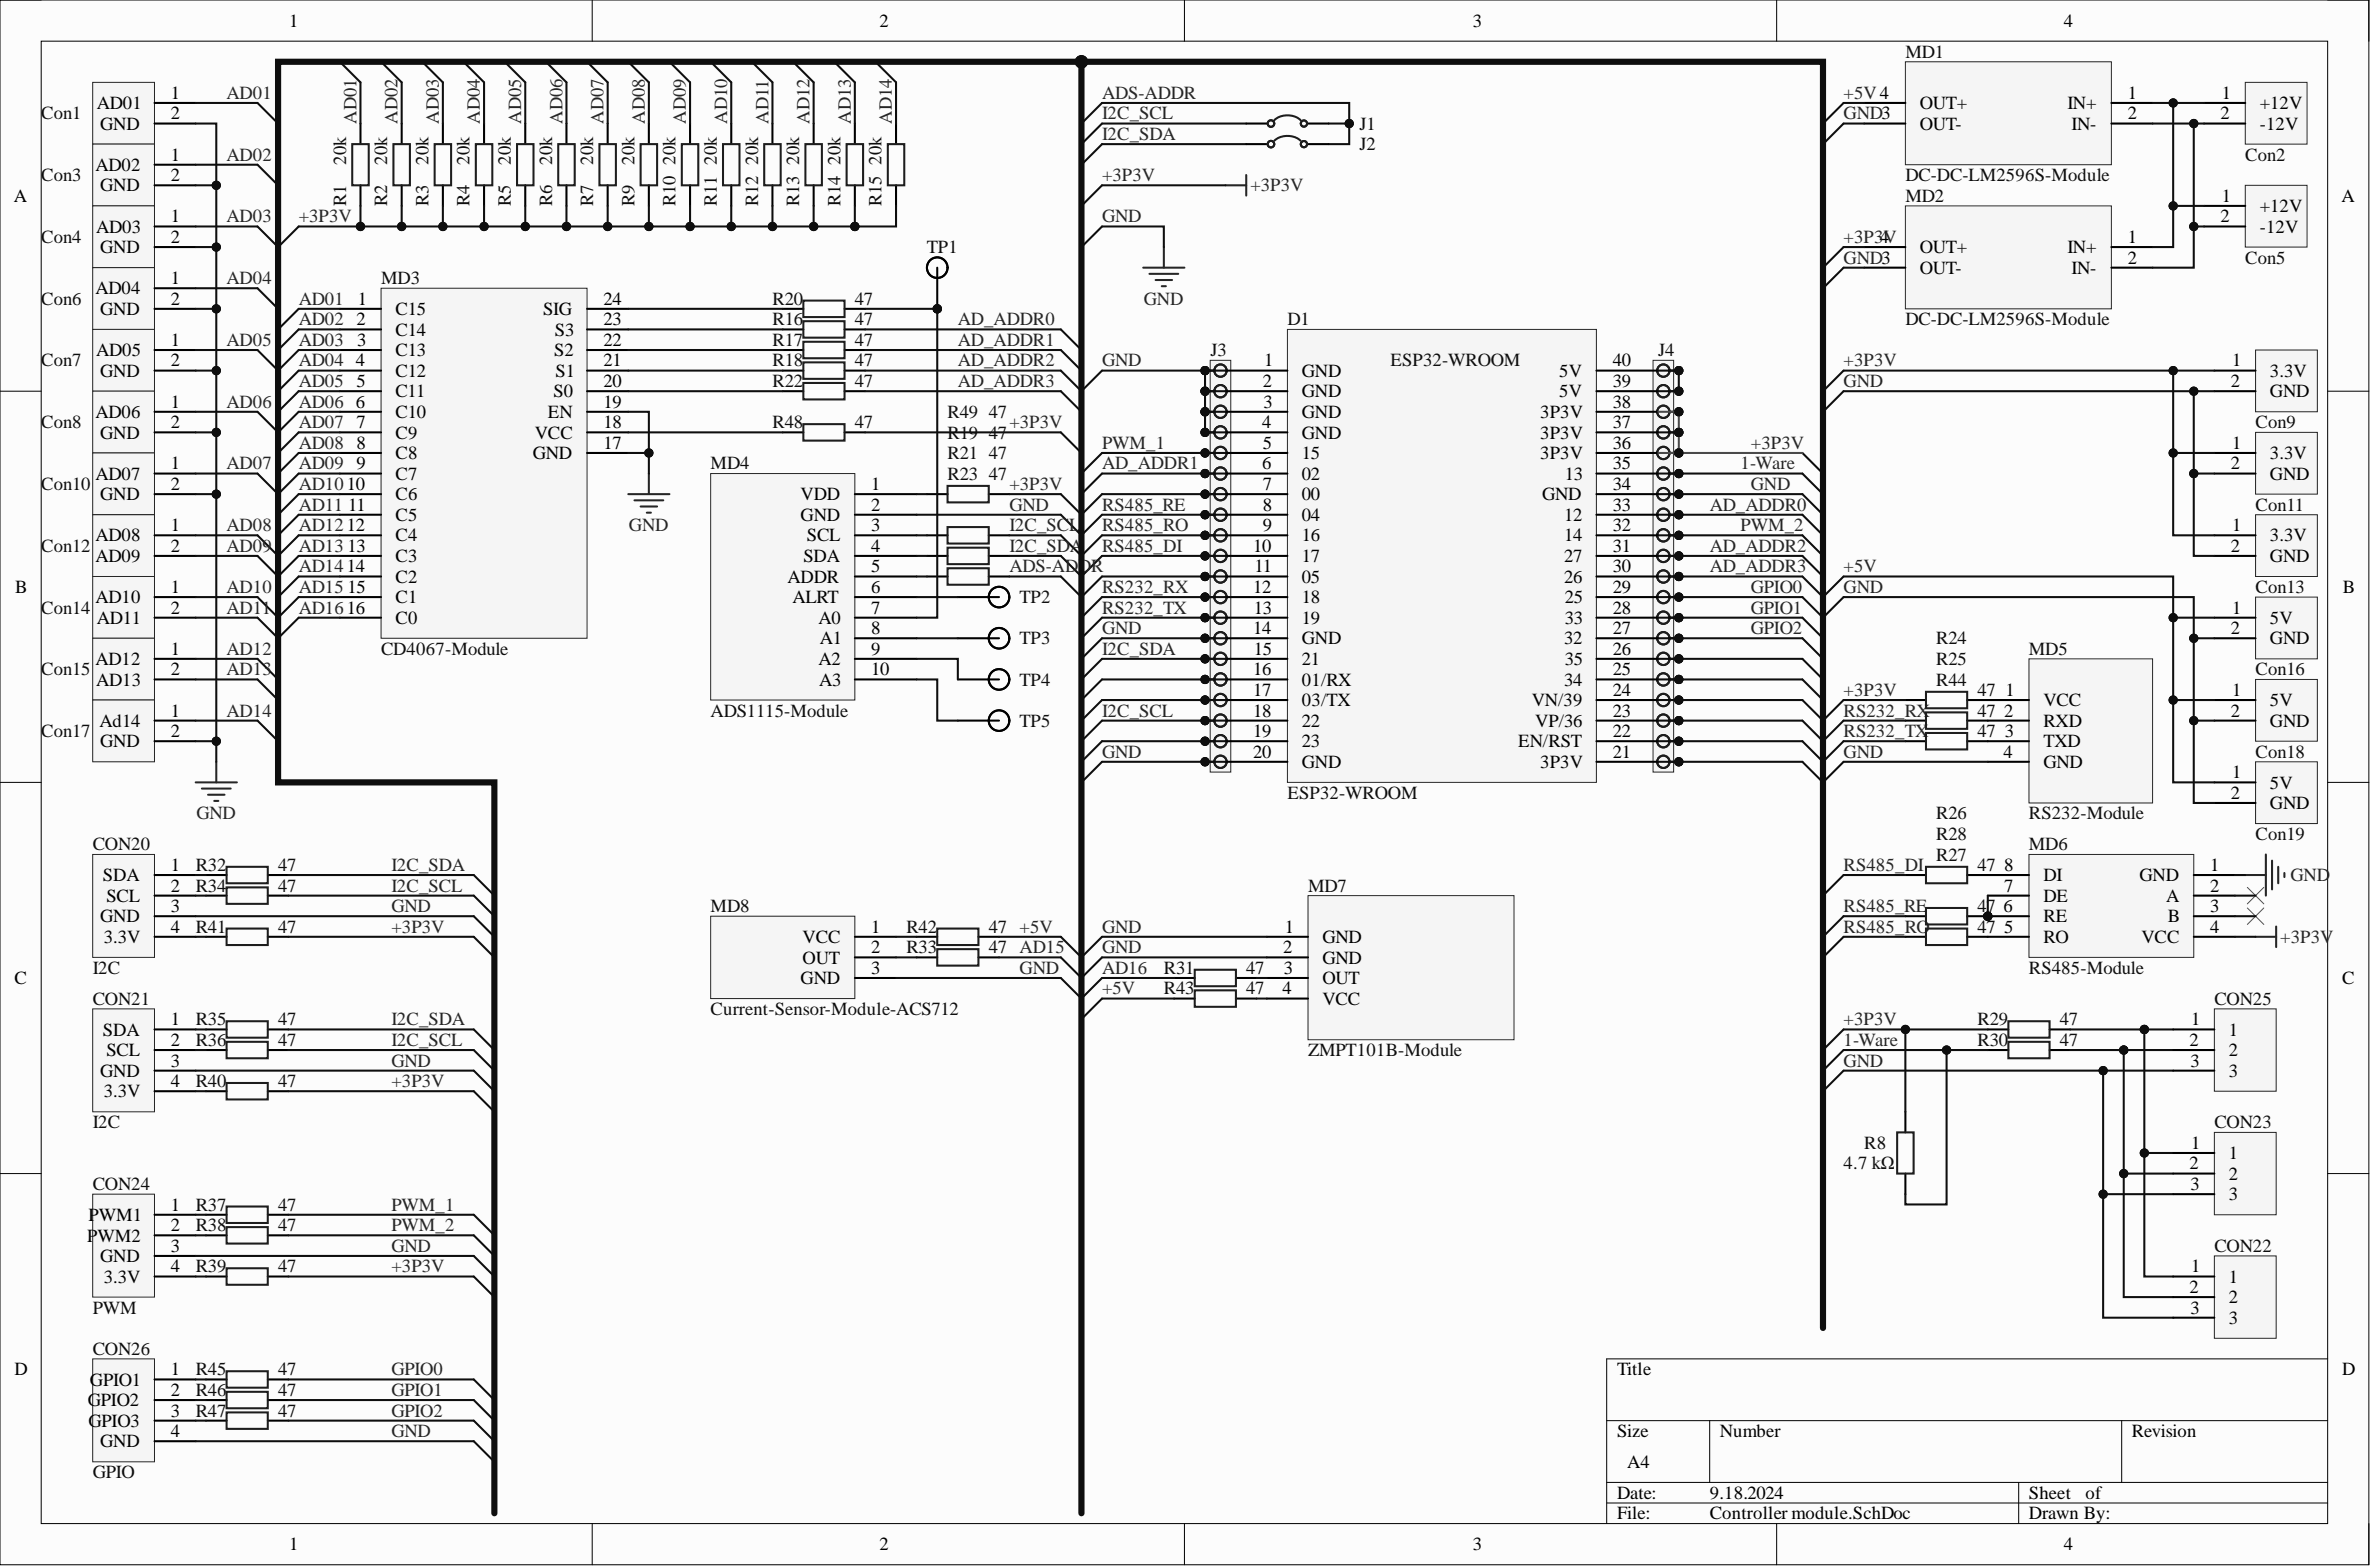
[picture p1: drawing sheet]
<svg xmlns="http://www.w3.org/2000/svg" width="292mm" height="193mm" viewBox="0 0 292 193" stroke-linecap="round" stroke-linejoin="round" font-family="sans-serif">
<defs><g id="words">
<g font-size="2.3">
<text x="35.6" y="3.3">1</text>
<text x="108.4" y="3.3">2</text>
<text x="181.4" y="3.3">3</text>
<text x="254.3" y="3.3">4</text>
<text x="11.9" y="13.4">AD01</text>
<text x="12.4" y="16">GND</text>
<text x="21.1" y="12.2">1</text>
<text x="21.1" y="14.7">2</text>
<text x="236.5" y="16">OUT-</text>
<text x="236.5" y="13.4">OUT+</text>
<text x="254.7" y="13.4">IN+</text>
<text x="255.2" y="16">IN-</text>
<text x="262.1" y="12.2">1</text>
<text x="262.1" y="14.7">2</text>
<text x="273.6" y="14.7">2</text>
<text x="273.7" y="12.2">1</text>
<text x="278.4" y="13.4">+12V</text>
<text x="278.4" y="16">-12V</text>
<text x="11.8" y="21">AD02</text>
<text x="12.4" y="23.6">GND</text>
<text x="21.1" y="19.8">1</text>
<text x="21.1" y="22.3">2</text>
<text x="1.7" y="24.8">A</text>
<text x="11.8" y="28.7">AD03</text>
<text x="21.1" y="27.4">1</text>
<text x="21.1" y="29.9">2</text>
<text x="262.1" y="29.9">1</text>
<text x="273.6" y="27.4">2</text>
<text x="273.7" y="24.8">1</text>
<text x="278.4" y="26.1">+12V</text>
<text x="278.4" y="28.7">-12V</text>
<text x="288.5" y="24.8">A</text>
<text x="12.4" y="31.2">GND</text>
<text x="21.1" y="35">1</text>
<text x="236.5" y="33.7">OUT-</text>
<text x="236.5" y="31.2">OUT+</text>
<text x="254.7" y="31.2">IN+</text>
<text x="255.2" y="33.7">IN-</text>
<text x="262.1" y="32.5">2</text>
<text x="11.8" y="36.3">AD04</text>
<text x="12.4" y="38.8">GND</text>
<text x="21.1" y="37.5">2</text>
<text x="43.9" y="40.1">2</text>
<text x="44.1" y="37.5">1</text>
<text x="48.7" y="38.8">C15</text>
<text x="48.7" y="41.3">C14</text>
<text x="66.9" y="38.8">SIG</text>
<text x="68.3" y="41.3">S3</text>
<text x="74.4" y="37.5">24</text>
<text x="74.4" y="40.1">23</text>
<text x="11.8" y="43.9">AD05</text>
<text x="12.4" y="46.4">GND</text>
<text x="21.1" y="42.6">1</text>
<text x="21.1" y="45.1">2</text>
<text x="43.8" y="45.1">4</text>
<text x="43.9" y="47.7">5</text>
<text x="44" y="42.6">3</text>
<text x="48.7" y="43.9">C13</text>
<text x="48.7" y="46.4">C12</text>
<text x="68.3" y="43.9">S2</text>
<text x="68.4" y="46.4">S1</text>
<text x="74.4" y="42.6">22</text>
<text x="74.4" y="45.1">21</text>
<text x="74.4" y="47.7">20</text>
<text x="155.6" y="47.7">2</text>
<text x="155.7" y="45.1">1</text>
<text x="160.4" y="46.4">GND</text>
<text x="192.1" y="46.4">5V</text>
<text x="198.7" y="45.1">40</text>
<text x="198.7" y="47.7">39</text>
<text x="274.8" y="47.7">2</text>
<text x="275" y="45.1">1</text>
<text x="279.7" y="46.4">3.3V</text>
<text x="11.8" y="51.5">AD06</text>
<text x="21.1" y="50.2">1</text>
<text x="21.1" y="52.7">2</text>
<text x="43.8" y="50.2">6</text>
<text x="43.9" y="52.7">7</text>
<text x="48.7" y="48.9">C11</text>
<text x="48.7" y="51.5">C10</text>
<text x="67.5" y="51.5">EN</text>
<text x="68.2" y="48.9">S0</text>
<text x="74.4" y="50.2">19</text>
<text x="74.4" y="52.7">18</text>
<text x="155.5" y="52.7">4</text>
<text x="155.6" y="50.2">3</text>
<text x="160.4" y="48.9">GND</text>
<text x="160.4" y="51.5">GND</text>
<text x="189.7" y="51.5">3P3V</text>
<text x="192.1" y="48.9">5V</text>
<text x="198.7" y="50.2">38</text>
<text x="198.7" y="52.7">37</text>
<text x="279.7" y="48.9">GND</text>
<text x="11.8" y="59.1">AD07</text>
<text x="12.4" y="54">GND</text>
<text x="21.1" y="57.8">1</text>
<text x="43.9" y="55.3">8</text>
<text x="43.9" y="57.8">9</text>
<text x="48.7" y="54">C9</text>
<text x="48.7" y="56.5">C8</text>
<text x="48.7" y="59.1">C7</text>
<text x="65.6" y="56.5">GND</text>
<text x="65.9" y="54">VCC</text>
<text x="74.4" y="55.3">17</text>
<text x="155.5" y="57.8">6</text>
<text x="155.6" y="55.3">5</text>
<text x="160.4" y="54">GND</text>
<text x="160.4" y="56.5">15</text>
<text x="160.4" y="59.1">02</text>
<text x="189.7" y="54">3P3V</text>
<text x="189.7" y="56.5">3P3V</text>
<text x="192.8" y="59.1">13</text>
<text x="198.7" y="55.3">36</text>
<text x="198.7" y="57.8">35</text>
<text x="274.8" y="57.8">2</text>
<text x="275" y="55.3">1</text>
<text x="279.7" y="56.5">3.3V</text>
<text x="279.7" y="59.1">GND</text>
<text x="12.4" y="61.6">GND</text>
<text x="21.1" y="60.3">2</text>
<text x="21.1" y="65.4">1</text>
<text x="42.9" y="62.9">11</text>
<text x="48.7" y="61.6">C6</text>
<text x="48.7" y="64.1">C5</text>
<text x="98.6" y="61.6">VDD</text>
<text x="98.6" y="64.1">GND</text>
<text x="107.3" y="60.3">1</text>
<text x="107.3" y="62.9">2</text>
<text x="107.3" y="65.4">3</text>
<text x="155.6" y="60.3">7</text>
<text x="155.6" y="62.9">8</text>
<text x="155.6" y="65.4">9</text>
<text x="160.4" y="61.6">00</text>
<text x="160.4" y="64.1">04</text>
<text x="190" y="61.6">GND</text>
<text x="192.7" y="64.1">12</text>
<text x="198.7" y="60.3">34</text>
<text x="198.7" y="62.9">33</text>
<text x="198.7" y="65.4">32</text>
<text x="275" y="65.4">1</text>
<text x="11.8" y="66.7">AD08</text>
<text x="11.8" y="69.2">AD09</text>
<text x="21.1" y="68">2</text>
<text x="42.8" y="68">13</text>
<text x="48.7" y="66.7">C4</text>
<text x="48.7" y="69.2">C3</text>
<text x="48.7" y="71.8">C2</text>
<text x="97" y="71.8">ADDR</text>
<text x="99" y="69.2">SDA</text>
<text x="99.4" y="66.7">SCL</text>
<text x="107.3" y="68">4</text>
<text x="107.3" y="70.5">5</text>
<text x="154.4" y="68">10</text>
<text x="154.5" y="70.5">11</text>
<text x="160.4" y="66.7">16</text>
<text x="160.4" y="69.2">17</text>
<text x="160.4" y="71.8">05</text>
<text x="192.7" y="66.7">14</text>
<text x="192.7" y="69.2">27</text>
<text x="192.7" y="71.8">26</text>
<text x="198.7" y="68">31</text>
<text x="198.7" y="70.5">30</text>
<text x="274.8" y="68">2</text>
<text x="279.7" y="66.7">3.3V</text>
<text x="279.7" y="69.2">GND</text>
<text x="1.9" y="73">B</text>
<text x="11.8" y="74.3">AD10</text>
<text x="11.9" y="76.8">AD11</text>
<text x="21.1" y="73">1</text>
<text x="21.1" y="75.6">2</text>
<text x="42.8" y="73">15</text>
<text x="48.7" y="74.3">C1</text>
<text x="48.7" y="76.8">C0</text>
<text x="97.6" y="74.3">ALRT</text>
<text x="100.8" y="76.8">A0</text>
<text x="107.3" y="73">6</text>
<text x="107.3" y="75.6">7</text>
<text x="154.4" y="73">12</text>
<text x="154.5" y="75.6">13</text>
<text x="160.4" y="74.3">18</text>
<text x="160.4" y="76.8">19</text>
<text x="192.8" y="74.3">25</text>
<text x="192.8" y="76.8">33</text>
<text x="198.7" y="73">29</text>
<text x="198.7" y="75.6">28</text>
<text x="275" y="75.6">1</text>
<text x="279.7" y="76.8">5V</text>
<text x="288.6" y="73">B</text>
<text x="11.8" y="81.9">AD12</text>
<text x="21.1" y="80.6">1</text>
<text x="21.1" y="83.2">2</text>
<text x="100.8" y="81.9">A2</text>
<text x="101" y="79.4">A1</text>
<text x="107.3" y="78.1">8</text>
<text x="107.3" y="80.6">9</text>
<text x="107.3" y="83.2">10</text>
<text x="154.4" y="78.1">14</text>
<text x="154.4" y="83.2">16</text>
<text x="154.5" y="80.6">15</text>
<text x="160.4" y="79.4">GND</text>
<text x="160.4" y="81.9">21</text>
<text x="192.7" y="79.4">32</text>
<text x="192.8" y="81.9">35</text>
<text x="198.7" y="78.1">27</text>
<text x="198.7" y="80.6">26</text>
<text x="198.7" y="83.2">25</text>
<text x="274.8" y="78.1">2</text>
<text x="279.7" y="79.4">GND</text>
<text x="11.8" y="84.4">AD13</text>
<text x="12.3" y="89.5">Ad14</text>
<text x="21.1" y="88.2">1</text>
<text x="100.9" y="84.4">A3</text>
<text x="154.4" y="85.7">17</text>
<text x="154.4" y="88.2">18</text>
<text x="160.4" y="84.4">01/RX</text>
<text x="160.4" y="87">03/TX</text>
<text x="160.4" y="89.5">22</text>
<text x="188.7" y="87">VN/39</text>
<text x="189.1" y="89.5">VP/36</text>
<text x="192.7" y="84.4">34</text>
<text x="198.7" y="85.7">24</text>
<text x="198.7" y="88.2">23</text>
<text x="246.9" y="88.2">2</text>
<text x="247.1" y="85.7">1</text>
<text x="251.7" y="87">VCC</text>
<text x="251.7" y="89.5">RXD</text>
<text x="274.8" y="88.2">2</text>
<text x="275" y="85.7">1</text>
<text x="279.7" y="87">5V</text>
<text x="279.7" y="89.5">GND</text>
<text x="12.4" y="92">GND</text>
<text x="21.1" y="90.8">2</text>
<text x="154.4" y="90.8">19</text>
<text x="154.4" y="93.3">20</text>
<text x="160.4" y="92">23</text>
<text x="160.4" y="94.6">GND</text>
<text x="187" y="92">EN/RST</text>
<text x="189.7" y="94.6">3P3V</text>
<text x="198.7" y="90.8">22</text>
<text x="198.7" y="93.3">21</text>
<text x="246.8" y="93.3">4</text>
<text x="247" y="90.8">3</text>
<text x="251.7" y="92">TXD</text>
<text x="251.7" y="94.6">GND</text>
<text x="275" y="95.8">1</text>
<text x="274.8" y="98.4">2</text>
<text x="279.7" y="97.1">5V</text>
<text x="279.7" y="99.6">GND</text>
<text x="21.1" y="107.2">1</text>
<text x="246.9" y="107.2">8</text>
<text x="272.3" y="107.2">1</text>
<text x="12.4" y="113.6">GND</text>
<text x="12.7" y="108.5">SDA</text>
<text x="13.1" y="111.1">SCL</text>
<text x="21.1" y="109.8">2</text>
<text x="21.1" y="112.3">3</text>
<text x="246.8" y="112.3">6</text>
<text x="246.9" y="109.8">7</text>
<text x="251.7" y="108.5">DI</text>
<text x="251.7" y="111.1">DE</text>
<text x="251.7" y="113.6">RE</text>
<text x="263.6" y="108.5">GND</text>
<text x="266.9" y="111.1">A</text>
<text x="267.1" y="113.6">B</text>
<text x="272.3" y="109.8">2</text>
<text x="272.3" y="112.3">3</text>
<text x="12.8" y="116.1">3.3V</text>
<text x="21.1" y="114.9">4</text>
<text x="98.9" y="116.1">VCC</text>
<text x="98.9" y="118.7">OUT</text>
<text x="107.3" y="114.9">1</text>
<text x="107.3" y="117.4">2</text>
<text x="107.3" y="119.9">3</text>
<text x="158.1" y="117.4">2</text>
<text x="158.2" y="119.9">3</text>
<text x="158.3" y="114.9">1</text>
<text x="162.9" y="116.1">GND</text>
<text x="162.9" y="118.7">GND</text>
<text x="246.9" y="114.9">5</text>
<text x="251.7" y="116.1">RO</text>
<text x="263.8" y="116.1">VCC</text>
<text x="272.3" y="114.9">4</text>
<text x="1.8" y="121.2">C</text>
<text x="98.6" y="121.2">GND</text>
<text x="158" y="122.5">4</text>
<text x="162.9" y="121.2">OUT</text>
<text x="162.9" y="123.7">VCC</text>
<text x="288.5" y="121.2">C</text>
<text x="12.7" y="127.5">SDA</text>
<text x="13.1" y="130.1">SCL</text>
<text x="21.1" y="126.3">1</text>
<text x="21.1" y="128.8">2</text>
<text x="21.1" y="131.3">3</text>
<text x="269.8" y="128.8">2</text>
<text x="269.8" y="131.3">3</text>
<text x="269.9" y="126.3">1</text>
<text x="274.6" y="127.5">1</text>
<text x="274.6" y="130.1">2</text>
<text x="12.4" y="132.6">GND</text>
<text x="12.8" y="135.1">3.3V</text>
<text x="21.1" y="133.9">4</text>
<text x="274.6" y="132.6">3</text>
<text x="269.9" y="141.5">1</text>
<text x="274.6" y="142.7">1</text>
<text x="21.1" y="149.1">1</text>
<text x="269.8" y="144">2</text>
<text x="269.8" y="146.5">3</text>
<text x="274.6" y="145.3">2</text>
<text x="274.6" y="147.8">3</text>
<text x="10.7" y="152.9">PWM2</text>
<text x="10.9" y="150.4">PWM1</text>
<text x="12.4" y="155.4">GND</text>
<text x="21.1" y="151.6">2</text>
<text x="21.1" y="154.2">3</text>
<text x="12.8" y="158">3.3V</text>
<text x="21.1" y="156.7">4</text>
<text x="269.8" y="159.2">2</text>
<text x="269.8" y="161.8">3</text>
<text x="269.9" y="156.7">1</text>
<text x="274.6" y="158">1</text>
<text x="274.6" y="160.5">2</text>
<text x="274.6" y="163">3</text>
<text x="1.8" y="169.4">D</text>
<text x="10.8" y="173.2">GPIO2</text>
<text x="11.1" y="170.6">GPIO1</text>
<text x="21.1" y="169.4">1</text>
<text x="21.1" y="171.9">2</text>
<text x="199.2" y="169.4">Title</text>
<text x="288.5" y="169.4">D</text>
<text x="10.9" y="175.7">GPIO3</text>
<text x="12.4" y="178.2">GND</text>
<text x="21.1" y="174.4">3</text>
<text x="21.1" y="177">4</text>
<text x="199.2" y="177">Size</text>
<text x="211.9" y="177">Number</text>
<text x="262.7" y="177">Revision</text>
<text x="199.2" y="184.6">Date:</text>
<text x="200.5" y="180.8">A4</text>
<text x="210.6" y="184.6">9.18.2024</text>
<text x="250" y="184.6">Sheet</text>
<text x="256.9" y="184.6">of</text>
<text x="35.6" y="190.9">1</text>
<text x="108.4" y="190.9">2</text>
<text x="181.4" y="190.9">3</text>
<text x="199.2" y="187.1">File:</text>
<text x="210.6" y="187.1">Controller module.SchDoc</text>
<text x="250" y="187.1">Drawn By:</text>
<text x="254.3" y="190.9">4</text>
</g>
<g font-size="2.3" fill="#0e0e0e">
<text x="234.7" y="7.1">MD1</text>
<text x="5.1" y="14.7">Con1</text>
<text x="167.5" y="16">J1</text>
<text x="5.1" y="22.3">Con3</text>
<text x="42.6" y="20.3" transform="rotate(-90 42.6 20.3)">20k</text>
<text x="47.7" y="20.3" transform="rotate(-90 47.7 20.3)">20k</text>
<text x="52.8" y="20.3" transform="rotate(-90 52.8 20.3)">20k</text>
<text x="57.9" y="20.3" transform="rotate(-90 57.9 20.3)">20k</text>
<text x="62.9" y="20.3" transform="rotate(-90 62.9 20.3)">20k</text>
<text x="68" y="20.3" transform="rotate(-90 68 20.3)">20k</text>
<text x="73.1" y="20.3" transform="rotate(-90 73.1 20.3)">20k</text>
<text x="78.2" y="20.3" transform="rotate(-90 78.2 20.3)">20k</text>
<text x="83.2" y="20.3" transform="rotate(-90 83.2 20.3)">20k</text>
<text x="88.3" y="20.3" transform="rotate(-90 88.3 20.3)">20k</text>
<text x="93.4" y="20.3" transform="rotate(-90 93.4 20.3)">20k</text>
<text x="98.5" y="20.3" transform="rotate(-90 98.5 20.3)">20k</text>
<text x="103.5" y="20.3" transform="rotate(-90 103.5 20.3)">20k</text>
<text x="108.6" y="20.3" transform="rotate(-90 108.6 20.3)">20k</text>
<text x="167.5" y="18.5">J2</text>
<text x="234.7" y="22.3">DC-DC-LM2596S-Module</text>
<text x="276.6" y="19.8">Con2</text>
<text x="5.1" y="29.9">Con4</text>
<text x="42.6" y="25.4" transform="rotate(-90 42.6 25.4)">R1</text>
<text x="47.7" y="25.4" transform="rotate(-90 47.7 25.4)">R2</text>
<text x="52.8" y="25.4" transform="rotate(-90 52.8 25.4)">R3</text>
<text x="57.9" y="25.4" transform="rotate(-90 57.9 25.4)">R4</text>
<text x="62.9" y="25.4" transform="rotate(-90 62.9 25.4)">R5</text>
<text x="68" y="25.4" transform="rotate(-90 68 25.4)">R6</text>
<text x="73.1" y="25.4" transform="rotate(-90 73.1 25.4)">R7</text>
<text x="78.2" y="25.4" transform="rotate(-90 78.2 25.4)">R9</text>
<text x="83.2" y="25.4" transform="rotate(-90 83.2 25.4)">R10</text>
<text x="88.3" y="25.4" transform="rotate(-90 88.3 25.4)">R11</text>
<text x="93.4" y="25.4" transform="rotate(-90 93.4 25.4)">R12</text>
<text x="98.5" y="25.4" transform="rotate(-90 98.5 25.4)">R13</text>
<text x="103.5" y="25.4" transform="rotate(-90 103.5 25.4)">R14</text>
<text x="108.6" y="25.4" transform="rotate(-90 108.6 25.4)">R15</text>
<text x="234.7" y="24.8">MD2</text>
<text x="46.9" y="35">MD3</text>
<text x="114.2" y="31.2">TP1</text>
<text x="276.6" y="32.5">Con5</text>
<text x="5.1" y="37.5">Con6</text>
<text x="95.2" y="40.1">R16</text>
<text x="95.2" y="37.5">R20</text>
<text x="105.3" y="40.1">47</text>
<text x="105.3" y="37.5">47</text>
<text x="158.6" y="40.1">D1</text>
<text x="234.7" y="40.1">DC-DC-LM2596S-Module</text>
<text x="5.1" y="45.1">Con7</text>
<text x="95.2" y="42.6">R17</text>
<text x="95.2" y="45.1">R18</text>
<text x="95.2" y="47.7">R22</text>
<text x="105.3" y="42.6">47</text>
<text x="105.3" y="45.1">47</text>
<text x="105.3" y="47.7">47</text>
<text x="149.1" y="43.9">J3</text>
<text x="171.3" y="45.1">ESP32-WROOM</text>
<text x="204.3" y="43.9">J4</text>
<text x="5.1" y="52.7">Con8</text>
<text x="95.2" y="52.7">R48</text>
<text x="105.3" y="52.7">47</text>
<text x="116.7" y="51.5">R49</text>
<text x="121.8" y="51.5">47</text>
<text x="277.9" y="52.7">Con9</text>
<text x="87.6" y="57.8">MD4</text>
<text x="116.7" y="54">R19</text>
<text x="116.7" y="56.5">R21</text>
<text x="116.7" y="59.1">R23</text>
<text x="121.8" y="54">47</text>
<text x="121.8" y="56.5">47</text>
<text x="121.8" y="59.1">47</text>
<text x="5.1" y="60.3">Con10</text>
<text x="277.9" y="62.9">Con11</text>
<text x="5.1" y="68">Con12</text>
<text x="5.1" y="75.6">Con14</text>
<text x="125.6" y="74.3">TP2</text>
<text x="277.9" y="73">Con13</text>
<text x="5.1" y="83.2">Con15</text>
<text x="46.9" y="80.6">CD4067-Module</text>
<text x="125.6" y="79.4">TP3</text>
<text x="238.5" y="79.4">R24</text>
<text x="238.5" y="81.9">R25</text>
<text x="250" y="80.6">MD5</text>
<text x="277.9" y="83.2">Con16</text>
<text x="87.6" y="88.2">ADS1115-Module</text>
<text x="125.6" y="84.4">TP4</text>
<text x="125.6" y="89.5">TP5</text>
<text x="238.5" y="84.4">R44</text>
<text x="243.6" y="88.2">47</text>
<text x="243.6" y="85.7">47</text>
<text x="5.1" y="90.8">Con17</text>
<text x="243.6" y="90.8">47</text>
<text x="277.9" y="93.3">Con18</text>
<text x="158.6" y="98.4">ESP32-WROOM</text>
<text x="238.5" y="100.9">R26</text>
<text x="250" y="100.9">RS232-Module</text>
<text x="11.4" y="104.7">CON20</text>
<text x="24.1" y="107.2">R32</text>
<text x="34.3" y="107.2">47</text>
<text x="238.5" y="106">R27</text>
<text x="238.5" y="103.4">R28</text>
<text x="243.6" y="107.2">47</text>
<text x="250" y="104.7">MD6</text>
<text x="277.9" y="103.4">Con19</text>
<text x="24.1" y="109.8">R34</text>
<text x="34.3" y="109.8">47</text>
<text x="87.6" y="112.3">MD8</text>
<text x="161.1" y="109.8">MD7</text>
<text x="243.6" y="112.3">47</text>
<text x="11.4" y="119.9">I2C</text>
<text x="24.1" y="114.9">R41</text>
<text x="34.3" y="114.9">47</text>
<text x="111.7" y="117.4">R33</text>
<text x="111.7" y="114.9">R42</text>
<text x="121.8" y="117.4">47 AD15</text>
<text x="121.8" y="114.9">47 +5V</text>
<text x="143.4" y="119.9">R31</text>
<text x="153.5" y="119.9">47</text>
<text x="243.6" y="114.9">47</text>
<text x="250" y="119.9">RS485-Module</text>
<text x="11.4" y="123.7">CON21</text>
<text x="87.6" y="125">Current-Sensor-Module-ACS712</text>
<text x="143.4" y="122.5">R43</text>
<text x="153.5" y="122.5">47</text>
<text x="272.8" y="123.7">CON25</text>
<text x="24.1" y="126.3">R35</text>
<text x="24.1" y="128.8">R36</text>
<text x="34.3" y="126.3">47</text>
<text x="34.3" y="128.8">47</text>
<text x="161.1" y="130.1">ZMPT101B-Module</text>
<text x="243.6" y="126.3">R29</text>
<text x="243.6" y="128.8">R30</text>
<text x="253.8" y="126.3">47</text>
<text x="253.8" y="128.8">47</text>
<text x="24.1" y="133.9">R40</text>
<text x="34.3" y="133.9">47</text>
<text x="11.4" y="138.9">I2C</text>
<text x="229.7" y="141.5">R8</text>
<text x="272.8" y="138.9">CON23</text>
<text x="11.4" y="146.5">CON24</text>
<text x="24.1" y="149.1">R37</text>
<text x="34.3" y="149.1">47</text>
<text x="227.1" y="144">4.7 kΩ</text>
<text x="24.1" y="151.6">R38</text>
<text x="34.3" y="151.6">47</text>
<text x="272.8" y="154.2">CON22</text>
<text x="11.4" y="161.8">PWM</text>
<text x="24.1" y="156.7">R39</text>
<text x="34.3" y="156.7">47</text>
<text x="11.4" y="166.8">CON26</text>
<text x="24.1" y="169.4">R45</text>
<text x="24.1" y="171.9">R46</text>
<text x="34.3" y="169.4">47</text>
<text x="34.3" y="171.9">47</text>
<text x="24.1" y="174.4">R47</text>
<text x="34.3" y="174.4">47</text>
<text x="11.4" y="182">GPIO</text>
</g>
<g font-size="2.3" fill="#262626">
<text x="27.9" y="12.2">AD01</text>
<text x="43.9" y="15.2" transform="rotate(-90 43.9 15.2)">AD01</text>
<text x="49" y="15.2" transform="rotate(-90 49 15.2)">AD02</text>
<text x="54.1" y="15.2" transform="rotate(-90 54.1 15.2)">AD03</text>
<text x="59.1" y="15.2" transform="rotate(-90 59.1 15.2)">AD04</text>
<text x="64.2" y="15.2" transform="rotate(-90 64.2 15.2)">AD05</text>
<text x="69.3" y="15.2" transform="rotate(-90 69.3 15.2)">AD06</text>
<text x="74.4" y="15.2" transform="rotate(-90 74.4 15.2)">AD07</text>
<text x="79.4" y="15.2" transform="rotate(-90 79.4 15.2)">AD08</text>
<text x="84.5" y="15.2" transform="rotate(-90 84.5 15.2)">AD09</text>
<text x="89.6" y="15.2" transform="rotate(-90 89.6 15.2)">AD10</text>
<text x="94.7" y="15.2" transform="rotate(-90 94.7 15.2)">AD11</text>
<text x="99.7" y="15.2" transform="rotate(-90 99.7 15.2)">AD12</text>
<text x="104.8" y="15.2" transform="rotate(-90 104.8 15.2)">AD13</text>
<text x="109.9" y="15.2" transform="rotate(-90 109.9 15.2)">AD14</text>
<text x="135.8" y="12.2">ADS-ADDR</text>
<text x="135.8" y="17.2">I2C_SDA</text>
<text x="135.8" y="14.7">I2C_SCL</text>
<text x="227.1" y="12.2">+5V4</text>
<text x="227.1" y="14.7">GND3</text>
<text x="27.9" y="19.8">AD02</text>
<text x="135.8" y="22.3">+3P3V</text>
<text x="154" y="23.6">+3P3V</text>
<text x="27.9" y="27.4">AD03</text>
<text x="36.8" y="27.4">+3P3V</text>
<text x="135.8" y="27.4">GND</text>
<text x="227.1" y="29.9">+3P34V</text>
<text x="27.9" y="35">AD04</text>
<text x="227.1" y="32.5">GND3</text>
<text x="36.8" y="37.5">AD01</text>
<text x="36.8" y="40.1">AD02</text>
<text x="118" y="40.1">AD_ADDR0</text>
<text x="140.9" y="37.5">GND</text>
<text x="27.9" y="42.6">AD05</text>
<text x="36.8" y="42.6">AD03</text>
<text x="36.8" y="45.1">AD04</text>
<text x="36.8" y="47.7">AD05</text>
<text x="118" y="42.6">AD_ADDR1</text>
<text x="118" y="45.1">AD_ADDR2</text>
<text x="118" y="47.7">AD_ADDR3</text>
<text x="135.8" y="45.1">GND</text>
<text x="227.1" y="45.1">+3P3V</text>
<text x="227.1" y="47.7">GND</text>
<text x="27.9" y="50.2">AD06</text>
<text x="36.8" y="50.2">AD06</text>
<text x="36.8" y="52.7">AD07</text>
<text x="124.3" y="52.7">+3P3V</text>
<text x="27.9" y="57.8">AD07</text>
<text x="36.8" y="55.3">AD08</text>
<text x="36.8" y="57.8">AD09</text>
<text x="135.8" y="57.8">AD_ADDR1</text>
<text x="135.8" y="55.3">PWM_1</text>
<text x="214.4" y="57.8">1-Ware</text>
<text x="215.7" y="55.3">+3P3V</text>
<text x="27.9" y="65.4">AD08</text>
<text x="36.8" y="60.3">AD1010</text>
<text x="36.8" y="62.9">AD11</text>
<text x="36.8" y="65.4">AD1212</text>
<text x="77.5" y="65.4">GND</text>
<text x="124.3" y="60.3">+3P3V</text>
<text x="124.3" y="62.9">GND</text>
<text x="124.3" y="65.4">I2C_SCL</text>
<text x="135.8" y="62.9">RS485_RE</text>
<text x="135.8" y="65.4">RS485_RO</text>
<text x="210.6" y="62.9">AD_ADDR0</text>
<text x="214.4" y="65.4">PWM_2</text>
<text x="215.7" y="60.3">GND</text>
<text x="27.9" y="68">AD09</text>
<text x="36.8" y="68">AD13</text>
<text x="36.8" y="70.5">AD1414</text>
<text x="124.3" y="68">I2C_SDA</text>
<text x="124.3" y="70.5">ADS-ADDR</text>
<text x="135.8" y="68">RS485_DI</text>
<text x="210.6" y="68">AD_ADDR2</text>
<text x="210.6" y="70.5">AD_ADDR3</text>
<text x="227.1" y="70.5">+5V</text>
<text x="27.9" y="73">AD10</text>
<text x="27.9" y="75.6">AD11</text>
<text x="36.8" y="73">AD15</text>
<text x="36.8" y="75.6">AD1616</text>
<text x="135.8" y="73">RS232_RX</text>
<text x="135.8" y="75.6">RS232_TX</text>
<text x="215.7" y="73">GPIO0</text>
<text x="215.7" y="75.6">GPIO1</text>
<text x="227.1" y="73">GND</text>
<text x="27.9" y="80.6">AD12</text>
<text x="27.9" y="83.2">AD13</text>
<text x="135.8" y="80.6">I2C_SDA</text>
<text x="135.8" y="78.1">GND</text>
<text x="215.7" y="78.1">GPIO2</text>
<text x="27.9" y="88.2">AD14</text>
<text x="135.8" y="88.2">I2C_SCL</text>
<text x="227.1" y="88.2">RS232_RX</text>
<text x="227.1" y="85.7">+3P3V</text>
<text x="135.8" y="93.3">GND</text>
<text x="227.1" y="90.8">RS232_TX</text>
<text x="227.1" y="93.3">GND</text>
<text x="24.2" y="100.9">GND</text>
<text x="48.2" y="107.2">I2C_SDA</text>
<text x="227.1" y="107.2">RS485_DI</text>
<text x="48.2" y="109.8">I2C_SCL</text>
<text x="48.2" y="112.3">GND</text>
<text x="227.1" y="112.3">RS485_RE</text>
<text x="282.2" y="108.5">GND</text>
<text x="48.2" y="114.9">+3P3V</text>
<text x="125.6" y="119.9">GND</text>
<text x="135.8" y="119.9">AD16</text>
<text x="135.8" y="114.9">GND</text>
<text x="135.8" y="117.4">GND</text>
<text x="227.1" y="114.9">RS485_RO</text>
<text x="280.9" y="116.1">+3P3V</text>
<text x="135.8" y="122.5">+5V</text>
<text x="48.2" y="128.8">I2C_SCL</text>
<text x="48.2" y="126.3">I2C_SDA</text>
<text x="48.2" y="131.3">GND</text>
<text x="227.1" y="126.3">+3P3V</text>
<text x="227.1" y="131.3">GND</text>
<text x="227.1" y="128.8">1-Ware</text>
<text x="48.2" y="133.9">+3P3V</text>
<text x="48.2" y="149.1">PWM_1</text>
<text x="48.2" y="151.6">PWM_2</text>
<text x="48.2" y="154.2">GND</text>
<text x="48.2" y="156.7">+3P3V</text>
<text x="48.2" y="169.4">GPIO0</text>
<text x="48.2" y="171.9">GPIO1</text>
<text x="48.2" y="177">GND</text>
<text x="48.2" y="174.4">GPIO2</text>
</g>
</g></defs>
<path d="M0 0h291.8v192.7h-291.8z" fill-rule="evenodd" fill="#fcfcfc"/>
<path d="M0 0h291.8v192.7h-291.8z" fill="none" stroke="#000" stroke-width=".12"/>
<path d="M5.1 5.1h281.7v182.5h-281.7z" fill-rule="evenodd" fill="#fcfcfc"/>
<g fill="none" stroke="#000" stroke-width=".12">
<path d="M0 0h5.1M5.1 5.1h281.7v182.5h-281.7zM73 0v5.1M145.9 0v5.1M218.9 0v5.1M286.8 0h5v5.1M0 48.2h5.1M286.8 48.2h5M0 96.3h5.1M286.8 96.3h5M0 144.5h5.1M286.8 144.5h5"/>
<path d="M197.9 174.9h88.9M210.6 174.9v7.7M261.4 174.9v7.7M286.8 167.3h-88.9v20.3M73 187.6v5.1M145.9 187.6v5.1M197.9 182.6h88.9M197.9 185.1h88.9M218.9 187.6v5.1M248.7 182.6v5M291.8 187.6v5.1"/>
</g>
<path d="M250 81.1h15.2v17.8h-15.2z" fill-rule="evenodd" fill="#f5f5f5"/>
<path d="M250 81.1h15.2v17.8h-15.2z" fill="none" stroke="#262626" stroke-width=".12"/>
<path d="M244.9 86.2h5.1M244.9 88.7h5.1M244.9 91.3h5.1M244.9 93.8h5.1" fill="none" stroke="#000" stroke-width=".25"/>
<circle cx="244.9" cy="112.8" r=".51" fill="#0e0e0e"/>
<circle cx="244.9" cy="112.8" r=".51" fill="none" stroke="#0e0e0e" stroke-width=".12"/>
<path d="M250 105.2h20.3v12.7h-20.3z" fill-rule="evenodd" fill="#f5f5f5"/>
<path d="M250 105.2h20.3v12.7h-20.3z" fill="none" stroke="#262626" stroke-width=".12"/>
<path d="M244.9 107.8h5.1M244.9 110.3h5.1M244.9 112.8h5.1M270.3 107.8h5M270.3 110.3h5M270.3 112.8h5M270.3 115.4h5" fill="none" stroke="#000" stroke-width=".25"/>
<circle cx="244.9" cy="112.8" r=".51" fill="#0e0e0e"/>
<circle cx="244.9" cy="112.8" r=".51" fill="none" stroke="#0e0e0e" stroke-width=".12"/>
<path d="M244.9 115.4h5.1" fill="none" stroke="#000" stroke-width=".25"/>
<path d="M11.4 10.1h7.6v7.6h-7.6z" fill-rule="evenodd" fill="#f5f5f5"/>
<path d="M11.4 10.1h7.6v7.6h-7.6z" fill="none" stroke="#262626" stroke-width=".12"/>
<path d="M19 12.7h5.1M19 15.2h5.1" fill="none" stroke="#000" stroke-width=".25"/>
<path d="M151 22.8h2.5M153.5 21.6v2.5M79.9 58.3v2.6M77.4 60.9h5.1M78.2 61.6h3.5M78.9 62.4h2.1M79.7 63.1h.5" fill="none" stroke="#262626" stroke-width=".25"/>
<path d="M11.4 17.7h7.6v7.7h-7.6z" fill-rule="evenodd" fill="#f5f5f5"/>
<path d="M11.4 17.7h7.6v7.7h-7.6z" fill="none" stroke="#262626" stroke-width=".12"/>
<path d="M19 20.3h5.1M19 22.8h5.1" fill="none" stroke="#000" stroke-width=".25"/>
<path d="M11.4 25.4h7.6v7.6h-7.6z" fill-rule="evenodd" fill="#f5f5f5"/>
<path d="M11.4 25.4h7.6v7.6h-7.6z" fill="none" stroke="#262626" stroke-width=".12"/>
<path d="M19 27.9h5.1M19 30.4h5.1" fill="none" stroke="#000" stroke-width=".25"/>
<path d="M11.4 33h7.6v7.6h-7.6z" fill-rule="evenodd" fill="#f5f5f5"/>
<path d="M11.4 33h7.6v7.6h-7.6z" fill="none" stroke="#262626" stroke-width=".12"/>
<path d="M19 35.5h5.1M19 38h5.1" fill="none" stroke="#000" stroke-width=".25"/>
<path d="M11.4 40.6h7.6v7.6h-7.6z" fill-rule="evenodd" fill="#f5f5f5"/>
<path d="M11.4 40.6h7.6v7.6h-7.6z" fill="none" stroke="#262626" stroke-width=".12"/>
<path d="M19 43.1h5.1M19 45.6h5.1" fill="none" stroke="#000" stroke-width=".25"/>
<path d="M11.4 48.2h7.6v7.6h-7.6z" fill-rule="evenodd" fill="#f5f5f5"/>
<path d="M11.4 48.2h7.6v7.6h-7.6z" fill="none" stroke="#262626" stroke-width=".12"/>
<path d="M19 50.7h5.1M19 53.2h5.1" fill="none" stroke="#000" stroke-width=".25"/>
<path d="M11.4 55.8h7.6v7.6h-7.6z" fill-rule="evenodd" fill="#f5f5f5"/>
<path d="M11.4 55.8h7.6v7.6h-7.6z" fill="none" stroke="#262626" stroke-width=".12"/>
<path d="M19 58.3h5.1M19 60.9h5.1" fill="none" stroke="#000" stroke-width=".25"/>
<path d="M11.4 63.4h7.6v7.6h-7.6z" fill-rule="evenodd" fill="#f5f5f5"/>
<path d="M11.4 63.4h7.6v7.6h-7.6z" fill="none" stroke="#262626" stroke-width=".12"/>
<path d="M19 65.9h5.1M19 68.5h5.1" fill="none" stroke="#000" stroke-width=".25"/>
<path d="M11.4 71h7.6v7.6h-7.6z" fill-rule="evenodd" fill="#f5f5f5"/>
<path d="M11.4 71h7.6v7.6h-7.6z" fill="none" stroke="#262626" stroke-width=".12"/>
<path d="M19 73.5h5.1M19 76.1h5.1" fill="none" stroke="#000" stroke-width=".25"/>
<path d="M11.4 78.6h7.6v7.6h-7.6z" fill-rule="evenodd" fill="#f5f5f5"/>
<path d="M11.4 78.6h7.6v7.6h-7.6z" fill="none" stroke="#262626" stroke-width=".12"/>
<path d="M19 81.1h5.1M19 83.7h5.1" fill="none" stroke="#000" stroke-width=".25"/>
<path d="M11.4 86.2h7.6v7.6h-7.6z" fill-rule="evenodd" fill="#f5f5f5"/>
<path d="M11.4 86.2h7.6v7.6h-7.6z" fill="none" stroke="#262626" stroke-width=".12"/>
<path d="M19 88.7h5.1M19 91.3h5.1" fill="none" stroke="#000" stroke-width=".25"/>
<path d="M140.8 33h5.1M141.6 33.7h3.6M142.4 34.5h2M143.1 35.2h.5M143.4 30.4v2.6M24.1 96.3h5.1M24.9 97.1h3.5M25.6 97.9h2.1M26.4 98.6h.5M26.6 93.8v2.5" fill="none" stroke="#262626" stroke-width=".25"/>
<g fill="none" stroke="#0e0e0e" stroke-width=".25">
<path d="M31.7 12.7l2.6 2.5M31.7 20.3l2.6 2.5M31.7 27.9l2.6 2.5M31.7 35.5l2.6 2.5M36.8 38l-2.5 2.6M31.7 43.1l2.6 2.5 2.5-2.5M31.7 50.7l2.6 2.5 2.5-2.5M31.7 58.3l2.6 2.6 2.5-2.6M36.8 40.6l-2.5 2.5M36.8 45.6l-2.5 2.6M36.8 48.2l-2.5 2.5M36.8 53.2l-2.5 2.6"/>
<path d="M36.8 55.8l-2.5 2.5M130.7 40.6l2.5 2.5M130.7 43.1l2.5 2.5M130.7 45.6l2.5 2.6M130.7 48.2l2.5 2.5M130.7 53.2l2.5 2.6M31.7 65.9l2.6 2.6 2.5-2.6M31.7 73.5l2.6 2.6 2.5-2.6M31.7 76.1l2.6 2.5 2.5-2.5M36.8 60.9l-2.5 2.5M36.8 63.4l-2.5 2.5M36.8 68.5l-2.5 2.5"/>
<path d="M36.8 71l-2.5 2.5M130.7 65.9l2.5 2.6M130.7 68.5l2.5 2.5M130.7 60.9l2.5 2.5M130.7 63.4l2.5 2.5M31.7 81.1l2.6 2.6M31.7 83.7l2.6 2.5M31.7 88.7l2.6 2.6"/>
</g>
<path d="M234.7 25.4h25.4v12.6h-25.4z" fill-rule="evenodd" fill="#f5f5f5"/>
<path d="M234.7 25.4h25.4v12.6h-25.4z" fill="none" stroke="#262626" stroke-width=".12"/>
<path d="M229.7 30.4h5M229.7 33h5M260.1 30.4h5.1M260.1 33h5.1" fill="none" stroke="#000" stroke-width=".25"/>
<path d="M276.6 10.1h7.6v7.6h-7.6z" fill-rule="evenodd" fill="#f5f5f5"/>
<path d="M276.6 10.1h7.6v7.6h-7.6z" fill="none" stroke="#262626" stroke-width=".12"/>
<path d="M271.5 12.7h5.1M271.5 15.2h5.1" fill="none" stroke="#000" stroke-width=".25"/>
<path d="M227.1 30.4l-2.5 2.6M227.1 33l-2.5 2.5" fill="none" stroke="#0e0e0e" stroke-width=".25"/>
<path d="M277.9 43.1h7.6v7.6h-7.6z" fill-rule="evenodd" fill="#f5f5f5"/>
<path d="M277.9 43.1h7.6v7.6h-7.6z" fill="none" stroke="#262626" stroke-width=".12"/>
<path d="M272.8 45.6h5.1M272.8 48.2h5.1" fill="none" stroke="#000" stroke-width=".25"/>
<path d="M277.9 53.2h7.6v7.7h-7.6z" fill-rule="evenodd" fill="#f5f5f5"/>
<path d="M277.9 53.2h7.6v7.7h-7.6z" fill="none" stroke="#262626" stroke-width=".12"/>
<path d="M272.8 55.8h5.1M272.8 58.3h5.1" fill="none" stroke="#000" stroke-width=".25"/>
<path d="M277.9 63.4h7.6v7.6h-7.6z" fill-rule="evenodd" fill="#f5f5f5"/>
<path d="M277.9 63.4h7.6v7.6h-7.6z" fill="none" stroke="#262626" stroke-width=".12"/>
<path d="M272.8 65.9h5.1M272.8 68.5h5.1" fill="none" stroke="#000" stroke-width=".25"/>
<g fill="none" stroke="#0e0e0e" stroke-width=".25">
<path d="M135.8 55.8l-2.6 2.5M135.8 58.3l-2.6 2.6M227.1 45.6l-2.5 2.6M227.1 48.2l-2.5 2.5M130.7 71l2.5 2.5 2.6-2.5M135.8 60.9l-2.6 2.5M135.8 63.4l-2.6 2.5M135.8 65.9l-2.6 2.6M135.8 68.5l-2.6 2.5M135.8 73.5l-2.6 2.6M135.8 76.1l-2.6 2.5M222 78.6l2.6 2.5"/>
<path d="M222 76.1l2.6 2.5M222 73.5l2.6 2.6M222 71l2.6 2.5M222 68.5l2.6 2.5M222 65.9l2.6 2.6M222 63.4l2.6 2.5M222 60.9l2.6 2.5M135.8 81.1l-2.6 2.6M135.8 83.7l-2.6 2.5M135.8 86.2l-2.6 2.5M135.8 88.7l-2.6 2.6M135.8 91.3l-2.6 2.5"/>
<path d="M135.8 93.8l-2.6 2.5M222 91.3l2.6 2.5M222 88.7l2.6 2.6M222 86.2l2.6 2.5M222 83.7l2.6 2.5M222 81.1l2.6 2.6M227.1 107.8l-2.5 2.5M227.1 112.8l-2.5 2.6M227.1 115.4l-2.5 2.5M227.1 126.8l-2.5 2.5M227.1 129.3l-2.5 2.5M227.1 131.8l-2.5 2.6"/>
</g>
<path d="M276.9 111.8l2 2M278.9 111.8l-2 2" fill="none" stroke="#4c4c4c" stroke-width=".12"/>
<path d="M234.7 7.6h25.4v12.7h-25.4z" fill-rule="evenodd" fill="#f5f5f5"/>
<path d="M234.7 7.6h25.4v12.7h-25.4z" fill="none" stroke="#262626" stroke-width=".12"/>
<path d="M229.7 12.7h5M229.7 15.2h5M260.1 12.7h5.1M260.1 15.2h5.1" fill="none" stroke="#000" stroke-width=".25"/>
<path d="M227.1 12.7l-2.5 2.5M227.1 15.2l-2.5 2.5M222 55.8l2.6 2.5M227.1 86.2l-2.5 2.5M227.1 88.7l-2.5 2.6M227.1 91.3l-2.5 2.5M227.1 93.8l-2.5 2.5" fill="none" stroke="#0e0e0e" stroke-width=".25"/>
<path d="M276.6 107.8h2.5M277.9 115.4h2.5M279.1 105.2v5.1M279.9 106v3.5M280.4 114.1v2.5M280.7 106.7v2.1M281.4 107.5v.5" fill="none" stroke="#262626" stroke-width=".25"/>
<path d="M277.9 73.5h7.6v7.6h-7.6z" fill-rule="evenodd" fill="#f5f5f5"/>
<path d="M277.9 73.5h7.6v7.6h-7.6z" fill="none" stroke="#262626" stroke-width=".12"/>
<path d="M272.8 76.1h5.1M272.8 78.6h5.1" fill="none" stroke="#000" stroke-width=".25"/>
<path d="M277.9 83.7h7.6v7.6h-7.6z" fill-rule="evenodd" fill="#f5f5f5"/>
<path d="M277.9 83.7h7.6v7.6h-7.6z" fill="none" stroke="#262626" stroke-width=".12"/>
<path d="M272.8 86.2h5.1M272.8 88.7h5.1" fill="none" stroke="#000" stroke-width=".25"/>
<path d="M277.9 93.8h7.6v7.6h-7.6z" fill-rule="evenodd" fill="#f5f5f5"/>
<path d="M277.9 93.8h7.6v7.6h-7.6z" fill="none" stroke="#262626" stroke-width=".12"/>
<g fill="none" stroke="#000" stroke-width=".25">
<path d="M118 73.5h5.1M118 78.6h5.1M118 83.7h5.1M272.8 96.3h5.1M272.8 98.9h5.1M234.7 136.9v2.5M234.7 144.5v2.6"/>
<circle cx="123.1" cy="78.6" r="1.27"/>
<circle cx="123.1" cy="73.5" r="1.27"/>
<circle cx="123.1" cy="83.7" r="1.27"/>
</g>
<path d="M135.8 12.7l-2.6 2.5M135.8 15.2l-2.6 2.5M135.8 17.7l-2.6 2.6M227.1 71l-2.5 2.5M227.1 73.5l-2.5 2.6" fill="none" stroke="#0e0e0e" stroke-width=".25"/>
<path d="M233.7 139.4h2.1v5.1h-2.1z" fill="none" stroke="#1c1c1c" stroke-width=".25"/>
<path d="M161.1 110.3h25.4v17.7h-25.4z" fill-rule="evenodd" fill="#f5f5f5"/>
<path d="M161.1 110.3h25.4v17.7h-25.4z" fill="none" stroke="#262626" stroke-width=".12"/>
<path d="M156.1 115.4h5M156.1 117.9h5M156.1 120.4h5M156.1 123h5" fill="none" stroke="#000" stroke-width=".25"/>
<path d="M130.7 115.4l2.5 2.5 2.6-2.5M135.8 117.9l-2.6 2.5M130.7 120.4l2.5 2.6 2.6-2.6M135.8 123l-2.6 2.5" fill="none" stroke="#0e0e0e" stroke-width=".25"/>
<path d="M87.6 112.8h17.7v10.2h-17.7z" fill-rule="evenodd" fill="#f5f5f5"/>
<path d="M87.6 112.8h17.7v10.2h-17.7z" fill="none" stroke="#262626" stroke-width=".12"/>
<path d="M105.3 115.4h5.1M105.3 117.9h5.1M105.3 120.4h5.1" fill="none" stroke="#000" stroke-width=".25"/>
<g fill="none" stroke="#0e0e0e" stroke-width=".25">
<path d="M135.8 27.9l-2.6 2.5M135.8 45.6l-2.6 2.6M222 58.3l2.6 2.6M31.7 68.5l2.6 2.5M135.8 78.6l-2.6 2.5M58.4 107.8l2.5 2.5M58.4 110.3l2.5 2.5M58.4 112.8l2.5 2.6M58.4 115.4l2.5 2.5M130.7 117.9l2.5 2.5M58.4 149.6l2.5 2.5M58.4 152.1l2.5 2.6"/>
<path d="M58.4 154.7l2.5 2.5M58.4 157.2l2.5 2.5"/>
</g>
<path d="M276.9 109.3l2 2M278.9 109.3l-2 2" fill="none" stroke="#4c4c4c" stroke-width=".12"/>
<path d="M11.4 147.1h7.6v12.6h-7.6z" fill-rule="evenodd" fill="#f5f5f5"/>
<path d="M11.4 147.1h7.6v12.6h-7.6z" fill="none" stroke="#262626" stroke-width=".12"/>
<path d="M19 149.6h5.1M19 152.1h5.1M19 154.7h5.1M19 157.2h5.1" fill="none" stroke="#000" stroke-width=".25"/>
<circle cx="148.5" cy="45.6" r=".51" fill="#0e0e0e"/>
<circle cx="148.5" cy="45.6" r=".51" fill="none" stroke="#0e0e0e" stroke-width=".12"/>
<circle cx="148.5" cy="48.2" r=".51" fill="#0e0e0e"/>
<circle cx="148.5" cy="48.2" r=".51" fill="none" stroke="#0e0e0e" stroke-width=".12"/>
<circle cx="148.5" cy="50.7" r=".51" fill="#0e0e0e"/>
<circle cx="148.5" cy="50.7" r=".51" fill="none" stroke="#0e0e0e" stroke-width=".12"/>
<circle cx="148.5" cy="53.2" r=".51" fill="#0e0e0e"/>
<circle cx="148.5" cy="53.2" r=".51" fill="none" stroke="#0e0e0e" stroke-width=".12"/>
<circle cx="148.5" cy="55.8" r=".51" fill="#0e0e0e"/>
<circle cx="148.5" cy="55.8" r=".51" fill="none" stroke="#0e0e0e" stroke-width=".12"/>
<circle cx="148.5" cy="58.3" r=".51" fill="#0e0e0e"/>
<circle cx="148.5" cy="58.3" r=".51" fill="none" stroke="#0e0e0e" stroke-width=".12"/>
<circle cx="148.5" cy="60.9" r=".51" fill="#0e0e0e"/>
<circle cx="148.5" cy="60.9" r=".51" fill="none" stroke="#0e0e0e" stroke-width=".12"/>
<circle cx="148.5" cy="63.4" r=".51" fill="#0e0e0e"/>
<circle cx="148.5" cy="63.4" r=".51" fill="none" stroke="#0e0e0e" stroke-width=".12"/>
<circle cx="148.5" cy="65.9" r=".51" fill="#0e0e0e"/>
<circle cx="148.5" cy="65.9" r=".51" fill="none" stroke="#0e0e0e" stroke-width=".12"/>
<circle cx="148.5" cy="68.5" r=".51" fill="#0e0e0e"/>
<circle cx="148.5" cy="68.5" r=".51" fill="none" stroke="#0e0e0e" stroke-width=".12"/>
<circle cx="148.5" cy="71" r=".51" fill="#0e0e0e"/>
<circle cx="148.5" cy="71" r=".51" fill="none" stroke="#0e0e0e" stroke-width=".12"/>
<circle cx="148.5" cy="73.5" r=".51" fill="#0e0e0e"/>
<circle cx="148.5" cy="73.5" r=".51" fill="none" stroke="#0e0e0e" stroke-width=".12"/>
<circle cx="148.5" cy="76.1" r=".51" fill="#0e0e0e"/>
<circle cx="148.5" cy="76.1" r=".51" fill="none" stroke="#0e0e0e" stroke-width=".12"/>
<circle cx="148.5" cy="78.6" r=".51" fill="#0e0e0e"/>
<circle cx="148.5" cy="78.6" r=".51" fill="none" stroke="#0e0e0e" stroke-width=".12"/>
<circle cx="148.5" cy="81.1" r=".51" fill="#0e0e0e"/>
<circle cx="148.5" cy="81.1" r=".51" fill="none" stroke="#0e0e0e" stroke-width=".12"/>
<circle cx="148.5" cy="83.7" r=".51" fill="#0e0e0e"/>
<circle cx="148.5" cy="83.7" r=".51" fill="none" stroke="#0e0e0e" stroke-width=".12"/>
<circle cx="148.5" cy="86.2" r=".51" fill="#0e0e0e"/>
<circle cx="148.5" cy="86.2" r=".51" fill="none" stroke="#0e0e0e" stroke-width=".12"/>
<circle cx="148.5" cy="88.7" r=".51" fill="#0e0e0e"/>
<circle cx="148.5" cy="88.7" r=".51" fill="none" stroke="#0e0e0e" stroke-width=".12"/>
<circle cx="148.5" cy="91.3" r=".51" fill="#0e0e0e"/>
<circle cx="148.5" cy="91.3" r=".51" fill="none" stroke="#0e0e0e" stroke-width=".12"/>
<circle cx="148.5" cy="93.8" r=".51" fill="#0e0e0e"/>
<circle cx="148.5" cy="93.8" r=".51" fill="none" stroke="#0e0e0e" stroke-width=".12"/>
<path d="M149.1 44.4h2.5v50.7h-2.5z" fill-rule="evenodd" fill="#f5f5f5"/>
<path d="M149.1 44.4h2.5v50.7h-2.5z" fill="none" stroke="#262626" stroke-width=".12"/>
<g fill="none" stroke="#1c1c1c" stroke-width=".25">
<circle cx="150.4" cy="50.7" r=".76"/>
<circle cx="150.4" cy="45.6" r=".76"/>
<circle cx="150.4" cy="58.3" r=".76"/>
<circle cx="150.4" cy="53.2" r=".76"/>
<circle cx="150.4" cy="48.2" r=".76"/>
<circle cx="150.4" cy="55.8" r=".76"/>
<circle cx="150.4" cy="63.4" r=".76"/>
<circle cx="150.4" cy="76.1" r=".76"/>
<circle cx="150.4" cy="65.9" r=".76"/>
<circle cx="150.4" cy="71" r=".76"/>
<circle cx="150.4" cy="78.6" r=".76"/>
<circle cx="150.4" cy="73.5" r=".76"/>
<circle cx="150.4" cy="60.9" r=".76"/>
<circle cx="150.4" cy="68.5" r=".76"/>
<circle cx="150.4" cy="91.3" r=".76"/>
<circle cx="150.4" cy="86.2" r=".76"/>
<circle cx="150.4" cy="93.8" r=".76"/>
<circle cx="150.4" cy="83.7" r=".76"/>
<circle cx="150.4" cy="88.7" r=".76"/>
<circle cx="150.4" cy="81.1" r=".76"/>
</g>
<path d="M148.5 45.6h1.2" fill="none" stroke="#000" stroke-width=".25"/>
<circle cx="148.5" cy="45.6" r=".51" fill="#0e0e0e"/>
<circle cx="148.5" cy="45.6" r=".51" fill="none" stroke="#0e0e0e" stroke-width=".12"/>
<path d="M148.5 48.2h1.2" fill="none" stroke="#000" stroke-width=".25"/>
<circle cx="148.5" cy="48.2" r=".51" fill="#0e0e0e"/>
<circle cx="148.5" cy="48.2" r=".51" fill="none" stroke="#0e0e0e" stroke-width=".12"/>
<path d="M148.5 50.7h1.2" fill="none" stroke="#000" stroke-width=".25"/>
<circle cx="148.5" cy="50.7" r=".51" fill="#0e0e0e"/>
<circle cx="148.5" cy="50.7" r=".51" fill="none" stroke="#0e0e0e" stroke-width=".12"/>
<path d="M148.5 53.2h1.2" fill="none" stroke="#000" stroke-width=".25"/>
<circle cx="148.5" cy="53.2" r=".51" fill="#0e0e0e"/>
<circle cx="148.5" cy="53.2" r=".51" fill="none" stroke="#0e0e0e" stroke-width=".12"/>
<path d="M148.5 55.8h1.2" fill="none" stroke="#000" stroke-width=".25"/>
<circle cx="148.5" cy="55.8" r=".51" fill="#0e0e0e"/>
<circle cx="148.5" cy="55.8" r=".51" fill="none" stroke="#0e0e0e" stroke-width=".12"/>
<path d="M148.5 58.3h1.2" fill="none" stroke="#000" stroke-width=".25"/>
<circle cx="148.5" cy="58.3" r=".51" fill="#0e0e0e"/>
<circle cx="148.5" cy="58.3" r=".51" fill="none" stroke="#0e0e0e" stroke-width=".12"/>
<path d="M148.5 60.9h1.2" fill="none" stroke="#000" stroke-width=".25"/>
<circle cx="148.5" cy="60.9" r=".51" fill="#0e0e0e"/>
<circle cx="148.5" cy="60.9" r=".51" fill="none" stroke="#0e0e0e" stroke-width=".12"/>
<path d="M148.5 63.4h1.2" fill="none" stroke="#000" stroke-width=".25"/>
<circle cx="148.5" cy="63.4" r=".51" fill="#0e0e0e"/>
<circle cx="148.5" cy="63.4" r=".51" fill="none" stroke="#0e0e0e" stroke-width=".12"/>
<path d="M148.5 65.9h1.2" fill="none" stroke="#000" stroke-width=".25"/>
<circle cx="148.5" cy="65.9" r=".51" fill="#0e0e0e"/>
<circle cx="148.5" cy="65.9" r=".51" fill="none" stroke="#0e0e0e" stroke-width=".12"/>
<path d="M148.5 68.5h1.2" fill="none" stroke="#000" stroke-width=".25"/>
<circle cx="148.5" cy="68.5" r=".51" fill="#0e0e0e"/>
<circle cx="148.5" cy="68.5" r=".51" fill="none" stroke="#0e0e0e" stroke-width=".12"/>
<path d="M148.5 71h1.2" fill="none" stroke="#000" stroke-width=".25"/>
<circle cx="148.5" cy="71" r=".51" fill="#0e0e0e"/>
<circle cx="148.5" cy="71" r=".51" fill="none" stroke="#0e0e0e" stroke-width=".12"/>
<path d="M148.5 73.5h1.2" fill="none" stroke="#000" stroke-width=".25"/>
<circle cx="148.5" cy="73.5" r=".51" fill="#0e0e0e"/>
<circle cx="148.5" cy="73.5" r=".51" fill="none" stroke="#0e0e0e" stroke-width=".12"/>
<path d="M148.5 76.1h1.2" fill="none" stroke="#000" stroke-width=".25"/>
<circle cx="148.5" cy="76.1" r=".51" fill="#0e0e0e"/>
<circle cx="148.5" cy="76.1" r=".51" fill="none" stroke="#0e0e0e" stroke-width=".12"/>
<path d="M148.5 78.6h1.2" fill="none" stroke="#000" stroke-width=".25"/>
<circle cx="148.5" cy="78.6" r=".51" fill="#0e0e0e"/>
<circle cx="148.5" cy="78.6" r=".51" fill="none" stroke="#0e0e0e" stroke-width=".12"/>
<path d="M148.5 81.1h1.2" fill="none" stroke="#000" stroke-width=".25"/>
<circle cx="148.5" cy="81.1" r=".51" fill="#0e0e0e"/>
<circle cx="148.5" cy="81.1" r=".51" fill="none" stroke="#0e0e0e" stroke-width=".12"/>
<path d="M148.5 83.7h1.2" fill="none" stroke="#000" stroke-width=".25"/>
<circle cx="148.5" cy="83.7" r=".51" fill="#0e0e0e"/>
<circle cx="148.5" cy="83.7" r=".51" fill="none" stroke="#0e0e0e" stroke-width=".12"/>
<path d="M148.5 86.2h1.2" fill="none" stroke="#000" stroke-width=".25"/>
<circle cx="148.5" cy="86.2" r=".51" fill="#0e0e0e"/>
<circle cx="148.5" cy="86.2" r=".51" fill="none" stroke="#0e0e0e" stroke-width=".12"/>
<path d="M148.5 88.7h1.2" fill="none" stroke="#000" stroke-width=".25"/>
<circle cx="148.5" cy="88.7" r=".51" fill="#0e0e0e"/>
<circle cx="148.5" cy="88.7" r=".51" fill="none" stroke="#0e0e0e" stroke-width=".12"/>
<path d="M148.5 91.3h1.2" fill="none" stroke="#000" stroke-width=".25"/>
<circle cx="148.5" cy="91.3" r=".51" fill="#0e0e0e"/>
<circle cx="148.5" cy="91.3" r=".51" fill="none" stroke="#0e0e0e" stroke-width=".12"/>
<path d="M148.5 93.8h1.2" fill="none" stroke="#000" stroke-width=".25"/>
<circle cx="148.5" cy="93.8" r=".51" fill="#0e0e0e"/>
<circle cx="148.5" cy="93.8" r=".51" fill="none" stroke="#0e0e0e" stroke-width=".12"/>
<circle cx="206.8" cy="45.6" r=".51" fill="#0e0e0e"/>
<circle cx="206.8" cy="45.6" r=".51" fill="none" stroke="#0e0e0e" stroke-width=".12"/>
<circle cx="206.8" cy="48.2" r=".51" fill="#0e0e0e"/>
<circle cx="206.8" cy="48.2" r=".51" fill="none" stroke="#0e0e0e" stroke-width=".12"/>
<circle cx="206.8" cy="50.7" r=".51" fill="#0e0e0e"/>
<circle cx="206.8" cy="50.7" r=".51" fill="none" stroke="#0e0e0e" stroke-width=".12"/>
<circle cx="206.8" cy="53.2" r=".51" fill="#0e0e0e"/>
<circle cx="206.8" cy="53.2" r=".51" fill="none" stroke="#0e0e0e" stroke-width=".12"/>
<circle cx="206.8" cy="55.8" r=".51" fill="#0e0e0e"/>
<circle cx="206.8" cy="55.8" r=".51" fill="none" stroke="#0e0e0e" stroke-width=".12"/>
<circle cx="206.8" cy="58.3" r=".51" fill="#0e0e0e"/>
<circle cx="206.8" cy="58.3" r=".51" fill="none" stroke="#0e0e0e" stroke-width=".12"/>
<circle cx="206.8" cy="60.9" r=".51" fill="#0e0e0e"/>
<circle cx="206.8" cy="60.9" r=".51" fill="none" stroke="#0e0e0e" stroke-width=".12"/>
<circle cx="206.8" cy="63.4" r=".51" fill="#0e0e0e"/>
<circle cx="206.8" cy="63.4" r=".51" fill="none" stroke="#0e0e0e" stroke-width=".12"/>
<circle cx="206.8" cy="65.9" r=".51" fill="#0e0e0e"/>
<circle cx="206.8" cy="65.9" r=".51" fill="none" stroke="#0e0e0e" stroke-width=".12"/>
<circle cx="206.8" cy="68.5" r=".51" fill="#0e0e0e"/>
<circle cx="206.8" cy="68.5" r=".51" fill="none" stroke="#0e0e0e" stroke-width=".12"/>
<circle cx="206.8" cy="71" r=".51" fill="#0e0e0e"/>
<circle cx="206.8" cy="71" r=".51" fill="none" stroke="#0e0e0e" stroke-width=".12"/>
<circle cx="206.8" cy="73.5" r=".51" fill="#0e0e0e"/>
<circle cx="206.8" cy="73.5" r=".51" fill="none" stroke="#0e0e0e" stroke-width=".12"/>
<circle cx="206.8" cy="76.1" r=".51" fill="#0e0e0e"/>
<circle cx="206.8" cy="76.1" r=".51" fill="none" stroke="#0e0e0e" stroke-width=".12"/>
<circle cx="206.8" cy="78.6" r=".51" fill="#0e0e0e"/>
<circle cx="206.8" cy="78.6" r=".51" fill="none" stroke="#0e0e0e" stroke-width=".12"/>
<circle cx="206.8" cy="81.1" r=".51" fill="#0e0e0e"/>
<circle cx="206.8" cy="81.1" r=".51" fill="none" stroke="#0e0e0e" stroke-width=".12"/>
<circle cx="206.8" cy="83.7" r=".51" fill="#0e0e0e"/>
<circle cx="206.8" cy="83.7" r=".51" fill="none" stroke="#0e0e0e" stroke-width=".12"/>
<circle cx="206.8" cy="86.2" r=".51" fill="#0e0e0e"/>
<circle cx="206.8" cy="86.2" r=".51" fill="none" stroke="#0e0e0e" stroke-width=".12"/>
<circle cx="206.8" cy="88.7" r=".51" fill="#0e0e0e"/>
<circle cx="206.8" cy="88.7" r=".51" fill="none" stroke="#0e0e0e" stroke-width=".12"/>
<circle cx="206.8" cy="91.3" r=".51" fill="#0e0e0e"/>
<circle cx="206.8" cy="91.3" r=".51" fill="none" stroke="#0e0e0e" stroke-width=".12"/>
<circle cx="206.8" cy="93.8" r=".51" fill="#0e0e0e"/>
<circle cx="206.8" cy="93.8" r=".51" fill="none" stroke="#0e0e0e" stroke-width=".12"/>
<path d="M203.7 44.4h2.5v50.7h-2.5z" fill-rule="evenodd" fill="#f5f5f5"/>
<path d="M203.7 44.4h2.5v50.7h-2.5z" fill="none" stroke="#262626" stroke-width=".12"/>
<g fill="none" stroke="#1c1c1c" stroke-width=".25">
<circle cx="204.9" cy="58.3" r=".76"/>
<circle cx="204.9" cy="45.6" r=".76"/>
<circle cx="204.9" cy="50.7" r=".76"/>
<circle cx="204.9" cy="53.2" r=".76"/>
<circle cx="204.9" cy="48.2" r=".76"/>
<circle cx="204.9" cy="55.8" r=".76"/>
<circle cx="204.9" cy="63.4" r=".76"/>
<circle cx="204.9" cy="76.1" r=".76"/>
<circle cx="204.9" cy="78.6" r=".76"/>
<circle cx="204.9" cy="71" r=".76"/>
<circle cx="204.9" cy="65.9" r=".76"/>
<circle cx="204.9" cy="73.5" r=".76"/>
<circle cx="204.9" cy="60.9" r=".76"/>
<circle cx="204.9" cy="68.5" r=".76"/>
<circle cx="204.9" cy="91.3" r=".76"/>
<circle cx="204.9" cy="86.2" r=".76"/>
<circle cx="204.9" cy="93.8" r=".76"/>
<circle cx="204.9" cy="83.7" r=".76"/>
<circle cx="204.9" cy="88.7" r=".76"/>
<circle cx="204.9" cy="81.1" r=".76"/>
</g>
<path d="M205.6 45.6h1.2" fill="none" stroke="#000" stroke-width=".25"/>
<circle cx="206.8" cy="45.6" r=".51" fill="#0e0e0e"/>
<circle cx="206.8" cy="45.6" r=".51" fill="none" stroke="#0e0e0e" stroke-width=".12"/>
<path d="M205.6 48.2h1.2" fill="none" stroke="#000" stroke-width=".25"/>
<circle cx="206.8" cy="48.2" r=".51" fill="#0e0e0e"/>
<circle cx="206.8" cy="48.2" r=".51" fill="none" stroke="#0e0e0e" stroke-width=".12"/>
<path d="M205.6 50.7h1.2" fill="none" stroke="#000" stroke-width=".25"/>
<circle cx="206.8" cy="50.7" r=".51" fill="#0e0e0e"/>
<circle cx="206.8" cy="50.7" r=".51" fill="none" stroke="#0e0e0e" stroke-width=".12"/>
<path d="M205.6 53.2h1.2" fill="none" stroke="#000" stroke-width=".25"/>
<circle cx="206.8" cy="53.2" r=".51" fill="#0e0e0e"/>
<circle cx="206.8" cy="53.2" r=".51" fill="none" stroke="#0e0e0e" stroke-width=".12"/>
<path d="M205.6 55.8h1.2" fill="none" stroke="#000" stroke-width=".25"/>
<circle cx="206.8" cy="55.8" r=".51" fill="#0e0e0e"/>
<circle cx="206.8" cy="55.8" r=".51" fill="none" stroke="#0e0e0e" stroke-width=".12"/>
<path d="M205.6 58.3h1.2" fill="none" stroke="#000" stroke-width=".25"/>
<circle cx="206.8" cy="58.3" r=".51" fill="#0e0e0e"/>
<circle cx="206.8" cy="58.3" r=".51" fill="none" stroke="#0e0e0e" stroke-width=".12"/>
<path d="M205.6 60.9h1.2" fill="none" stroke="#000" stroke-width=".25"/>
<circle cx="206.8" cy="60.9" r=".51" fill="#0e0e0e"/>
<circle cx="206.8" cy="60.9" r=".51" fill="none" stroke="#0e0e0e" stroke-width=".12"/>
<path d="M205.6 63.4h1.2" fill="none" stroke="#000" stroke-width=".25"/>
<circle cx="206.8" cy="63.4" r=".51" fill="#0e0e0e"/>
<circle cx="206.8" cy="63.4" r=".51" fill="none" stroke="#0e0e0e" stroke-width=".12"/>
<path d="M205.6 65.9h1.2" fill="none" stroke="#000" stroke-width=".25"/>
<circle cx="206.8" cy="65.9" r=".51" fill="#0e0e0e"/>
<circle cx="206.8" cy="65.9" r=".51" fill="none" stroke="#0e0e0e" stroke-width=".12"/>
<path d="M205.6 68.5h1.2" fill="none" stroke="#000" stroke-width=".25"/>
<circle cx="206.8" cy="68.5" r=".51" fill="#0e0e0e"/>
<circle cx="206.8" cy="68.5" r=".51" fill="none" stroke="#0e0e0e" stroke-width=".12"/>
<path d="M205.6 71h1.2" fill="none" stroke="#000" stroke-width=".25"/>
<circle cx="206.8" cy="71" r=".51" fill="#0e0e0e"/>
<circle cx="206.8" cy="71" r=".51" fill="none" stroke="#0e0e0e" stroke-width=".12"/>
<path d="M205.6 73.5h1.2" fill="none" stroke="#000" stroke-width=".25"/>
<circle cx="206.8" cy="73.5" r=".51" fill="#0e0e0e"/>
<circle cx="206.8" cy="73.5" r=".51" fill="none" stroke="#0e0e0e" stroke-width=".12"/>
<path d="M205.6 76.1h1.2" fill="none" stroke="#000" stroke-width=".25"/>
<circle cx="206.8" cy="76.1" r=".51" fill="#0e0e0e"/>
<circle cx="206.8" cy="76.1" r=".51" fill="none" stroke="#0e0e0e" stroke-width=".12"/>
<path d="M205.6 78.6h1.2" fill="none" stroke="#000" stroke-width=".25"/>
<circle cx="206.8" cy="78.6" r=".51" fill="#0e0e0e"/>
<circle cx="206.8" cy="78.6" r=".51" fill="none" stroke="#0e0e0e" stroke-width=".12"/>
<path d="M205.6 81.1h1.2" fill="none" stroke="#000" stroke-width=".25"/>
<circle cx="206.8" cy="81.1" r=".51" fill="#0e0e0e"/>
<circle cx="206.8" cy="81.1" r=".51" fill="none" stroke="#0e0e0e" stroke-width=".12"/>
<path d="M205.6 83.7h1.2" fill="none" stroke="#000" stroke-width=".25"/>
<circle cx="206.8" cy="83.7" r=".51" fill="#0e0e0e"/>
<circle cx="206.8" cy="83.7" r=".51" fill="none" stroke="#0e0e0e" stroke-width=".12"/>
<path d="M205.6 86.2h1.2" fill="none" stroke="#000" stroke-width=".25"/>
<circle cx="206.8" cy="86.2" r=".51" fill="#0e0e0e"/>
<circle cx="206.8" cy="86.2" r=".51" fill="none" stroke="#0e0e0e" stroke-width=".12"/>
<path d="M205.6 88.7h1.2" fill="none" stroke="#000" stroke-width=".25"/>
<circle cx="206.8" cy="88.7" r=".51" fill="#0e0e0e"/>
<circle cx="206.8" cy="88.7" r=".51" fill="none" stroke="#0e0e0e" stroke-width=".12"/>
<path d="M205.6 91.3h1.2" fill="none" stroke="#000" stroke-width=".25"/>
<circle cx="206.8" cy="91.3" r=".51" fill="#0e0e0e"/>
<circle cx="206.8" cy="91.3" r=".51" fill="none" stroke="#0e0e0e" stroke-width=".12"/>
<path d="M205.6 93.8h1.2" fill="none" stroke="#000" stroke-width=".25"/>
<circle cx="206.8" cy="93.8" r=".51" fill="#0e0e0e"/>
<circle cx="206.8" cy="93.8" r=".51" fill="none" stroke="#0e0e0e" stroke-width=".12"/>
<path d="M135.8 22.8l-2.6 2.6M222 93.8l2.6 2.5" fill="none" stroke="#0e0e0e" stroke-width=".25"/>
<g fill="none" stroke="#000" stroke-width=".25">
<path d="M118 88.7h5.1"/>
<circle cx="123.1" cy="88.7" r="1.27"/>
</g>
<circle cx="115.5" cy="38" r=".51" fill="#0e0e0e"/>
<circle cx="115.5" cy="38" r=".51" fill="none" stroke="#0e0e0e" stroke-width=".12"/>
<path d="M115.5 33v5" fill="none" stroke="#000" stroke-width=".25"/>
<circle cx="115.5" cy="38" r=".51" fill="#0e0e0e"/>
<circle cx="115.5" cy="38" r=".51" fill="none" stroke="#0e0e0e" stroke-width=".12"/>
<g fill="none" stroke="#000" stroke-width=".25">
<path d="M44.4 15.2v2.5M49.5 15.2v2.5M54.6 15.2v2.5M59.6 15.2v2.5M64.7 15.2v2.5M69.8 15.2v2.5M74.9 15.2v2.5M44.4 22.8v2.6M49.5 22.8v2.6M54.6 22.8v2.6M59.6 22.8v2.6M64.7 22.8v2.6"/>
<path d="M69.8 22.8v2.6M74.9 22.8v2.6"/>
<circle cx="115.5" cy="33" r="1.27"/>
</g>
<path d="M43.4 17.7h2v5.1h-2zM48.5 17.7h2v5.1h-2zM53.5 17.7h2.1v5.1h-2.1zM58.6 17.7h2.1v5.1h-2.1zM63.7 17.7h2v5.1h-2zM68.8 17.7h2v5.1h-2zM73.8 17.7h2.1v5.1h-2.1z" fill="none" stroke="#1c1c1c" stroke-width=".25"/>
<path d="M41.9 7.6l2.5 2.5M46.9 7.6l2.6 2.5M52 7.6l2.6 2.5M57.1 7.6l2.5 2.5M62.2 7.6l2.5 2.5M67.2 7.6l2.6 2.5M72.3 7.6l2.6 2.5M36.8 27.9l-2.5 2.5" fill="none" stroke="#0e0e0e" stroke-width=".25"/>
<path d="M276.6 22.8h7.6v7.6h-7.6z" fill-rule="evenodd" fill="#f5f5f5"/>
<path d="M276.6 22.8h7.6v7.6h-7.6z" fill="none" stroke="#262626" stroke-width=".12"/>
<path d="M271.5 25.4h5.1M271.5 27.9h5.1" fill="none" stroke="#000" stroke-width=".25"/>
<path d="M11.4 124.2h7.6v12.7h-7.6z" fill-rule="evenodd" fill="#f5f5f5"/>
<path d="M11.4 124.2h7.6v12.7h-7.6z" fill="none" stroke="#262626" stroke-width=".12"/>
<path d="M19 126.8h5.1M19 129.3h5.1M19 131.8h5.1M19 134.4h5.1" fill="none" stroke="#000" stroke-width=".25"/>
<path d="M58.4 126.8l2.5 2.5M58.4 129.3l2.5 2.5M58.4 131.8l2.5 2.6M58.4 134.4l2.5 2.5" fill="none" stroke="#0e0e0e" stroke-width=".25"/>
<path d="M11.4 167.3h7.6v12.7h-7.6z" fill-rule="evenodd" fill="#f5f5f5"/>
<path d="M11.4 167.3h7.6v12.7h-7.6z" fill="none" stroke="#262626" stroke-width=".12"/>
<path d="M19 169.9h5.1M19 172.4h5.1M19 174.9h5.1M19 177.5h5.1" fill="none" stroke="#000" stroke-width=".25"/>
<path d="M58.4 169.9l2.5 2.5M58.4 172.4l2.5 2.5M58.4 174.9l2.5 2.6M58.4 177.5l2.5 2.5" fill="none" stroke="#0e0e0e" stroke-width=".25"/>
<path d="M11.4 105.2h7.6v12.7h-7.6z" fill-rule="evenodd" fill="#f5f5f5"/>
<path d="M11.4 105.2h7.6v12.7h-7.6z" fill="none" stroke="#262626" stroke-width=".12"/>
<g fill="none" stroke="#000" stroke-width=".25">
<path d="M79.9 15.2v2.5M85 15.2v2.5M90.1 15.2v2.5M95.2 15.2v2.5M100.2 15.2v2.5M105.3 15.2v2.5M110.4 15.2v2.5M79.9 22.8v2.6M85 22.8v2.6M90.1 22.8v2.6M95.2 22.8v2.6M96.4 38h2.6"/>
<path d="M100.2 22.8v2.6M104 38h2.6M105.3 22.8v2.6M110.4 22.8v2.6M96.4 40.6h2.6M96.4 43.1h2.6M96.4 45.6h2.6M96.4 48.2h2.6M104 40.6h2.6M104 43.1h2.6M104 45.6h2.6M104 48.2h2.6"/>
<path d="M114.2 65.9h2.5M114.2 68.5h2.5M114.2 71h2.5M121.8 65.9h2.5M121.8 68.5h2.5M121.8 71h2.5M234.7 88.7h2.6M234.7 91.3h2.6M242.4 88.7h2.5M242.4 91.3h2.5M19 107.8h5.1M19 110.3h5.1"/>
<path d="M19 112.8h5.1M19 115.4h5.1M234.7 107.8h2.6M234.7 115.4h2.6M242.4 107.8h2.5M242.4 115.4h2.5"/>
</g>
<g fill="none" stroke="#1c1c1c" stroke-width=".25">
<path d="M78.9 17.7h2.1v5.1h-2.1zM84 17.7h2v5.1h-2zM89.1 17.7h2v5.1h-2zM94.1 17.7h2.1v5.1h-2.1zM99.2 17.7h2.1v5.1h-2.1zM104.3 17.7h2v5.1h-2zM109.4 17.7h2v5.1h-2zM99 39.6h5v2h-5zM99 37h5v2h-5zM99 42.1h5v2h-5zM99 44.6h5v2.1h-5zM99 47.2h5v2h-5z"/>
<path d="M116.7 64.9h5.1v2h-5.1zM116.7 67.4h5.1v2.1h-5.1zM116.7 70h5.1v2h-5.1zM237.3 87.7h5.1v2.1h-5.1zM237.3 90.3h5.1v2h-5.1zM237.3 106.7h5.1v2.1h-5.1zM237.3 114.3h5.1v2.1h-5.1z"/>
</g>
<path d="M77.4 7.6l2.5 2.5M82.5 7.6l2.5 2.5M87.6 7.6l2.5 2.5M92.6 7.6l2.6 2.5M97.7 7.6l2.5 2.5M102.8 7.6l2.5 2.5M107.9 7.6l2.5 2.5" fill="none" stroke="#0e0e0e" stroke-width=".25"/>
<circle cx="244.9" cy="112.8" r=".51" fill="#0e0e0e"/>
<circle cx="244.9" cy="112.8" r=".51" fill="none" stroke="#0e0e0e" stroke-width=".12"/>
<path d="M234.7 112.8h2.6M242.4 112.8h2.5" fill="none" stroke="#000" stroke-width=".25"/>
<circle cx="244.9" cy="112.8" r=".51" fill="#0e0e0e"/>
<circle cx="244.9" cy="112.8" r=".51" fill="none" stroke="#0e0e0e" stroke-width=".12"/>
<g fill="none" stroke="#1c1c1c" stroke-width=".25">
<path d="M99 52.2h5v2.1h-5zM116.7 59.8h5.1v2.1h-5.1zM237.3 85.2h5.1v2h-5.1zM27.9 106.7h5.1v2.1h-5.1zM27.9 109.3h5.1v2h-5.1zM27.9 114.3h5.1v2.1h-5.1zM115.5 116.9h5v2h-5zM115.5 114.3h5v2.1h-5zM147.2 119.4h5.1v2h-5.1zM237.3 111.8h5.1v2h-5.1zM27.9 125.8h5.1v2h-5.1zM27.9 128.3h5.1v2h-5.1z"/>
<path d="M27.9 133.4h5.1v2h-5.1zM147.2 122h5.1v2h-5.1zM247.4 125.8h5.1v2h-5.1zM247.4 128.3h5.1v2h-5.1zM27.9 148.6h5.1v2h-5.1zM27.9 151.1h5.1v2h-5.1zM27.9 156.2h5.1v2h-5.1zM27.9 168.9h5.1v2h-5.1zM27.9 171.4h5.1v2h-5.1zM27.9 173.9h5.1v2.1h-5.1z"/>
</g>
<g fill="none" stroke="#000" stroke-width=".25">
<path d="M96.4 53.2h2.6M104 53.2h2.6M114.2 60.9h2.5M121.8 60.9h2.5M234.7 86.2h2.6M242.4 86.2h2.5M25.4 107.8h2.5M25.4 110.3h2.5M25.4 115.4h2.5M33 107.8h2.5M33 110.3h2.5M33 115.4h2.5"/>
<path d="M112.9 117.9h2.6M112.9 115.4h2.6M120.5 117.9h2.6M120.5 115.4h2.6M25.4 126.8h2.5M25.4 129.3h2.5M25.4 134.4h2.5M33 126.8h2.5M33 129.3h2.5M33 134.4h2.5M144.6 120.4h2.6M144.6 123h2.6"/>
<path d="M152.3 120.4h2.5M152.3 123h2.5M244.9 126.8h2.5M244.9 129.3h2.5M252.5 126.8h2.5M252.5 129.3h2.5M25.4 149.6h2.5M25.4 152.1h2.5M25.4 157.2h2.5M33 149.6h2.5M33 152.1h2.5M33 157.2h2.5"/>
<path d="M25.4 169.9h2.5M25.4 172.4h2.5M25.4 174.9h2.5M33 169.9h2.5M33 172.4h2.5M33 174.9h2.5"/>
</g>
<path d="M87.6 58.3h17.7v27.9h-17.7z" fill-rule="evenodd" fill="#f5f5f5"/>
<path d="M87.6 58.3h17.7v27.9h-17.7z" fill="none" stroke="#262626" stroke-width=".12"/>
<path d="M105.3 60.9h7.6M105.3 63.4h7.6M105.3 65.9h7.6M105.3 68.5h7.6M105.3 71h7.6M105.3 73.5h7.6M105.3 76.1h7.6M105.3 78.6h7.6M105.3 81.1h7.6M105.3 83.7h7.6" fill="none" stroke="#000" stroke-width=".25"/>
<path d="M158.6 40.6h38.1v55.7h-38.1z" fill-rule="evenodd" fill="#f5f5f5"/>
<path d="M158.6 40.6h38.1v55.7h-38.1z" fill="none" stroke="#262626" stroke-width=".12"/>
<g fill="none" stroke="#000" stroke-width=".25">
<path d="M151 45.6h7.6M151 48.2h7.6M151 50.7h7.6M151 53.2h7.6M151 55.8h7.6M151 58.3h7.6M196.7 45.6h7.6M196.7 48.2h7.6M196.7 50.7h7.6M196.7 53.2h7.6M196.7 55.8h7.6M196.7 58.3h7.6"/>
<path d="M151 60.9h7.6M151 63.4h7.6M151 65.9h7.6M151 68.5h7.6M151 71h7.6M151 73.5h7.6M151 76.1h7.6M151 78.6h7.6M196.7 60.9h7.6M196.7 63.4h7.6M196.7 65.9h7.6M196.7 68.5h7.6"/>
<path d="M196.7 71h7.6M196.7 73.5h7.6M196.7 76.1h7.6M196.7 78.6h7.6M151 81.1h7.6M151 83.7h7.6M151 86.2h7.6M151 88.7h7.6M151 91.3h7.6M151 93.8h7.6M196.7 81.1h7.6M196.7 83.7h7.6"/>
<path d="M196.7 86.2h7.6M196.7 88.7h7.6M196.7 91.3h7.6M196.7 93.8h7.6"/>
</g>
<path d="M46.9 35.5h25.4v43.1h-25.4z" fill-rule="evenodd" fill="#f5f5f5"/>
<path d="M46.9 35.5h25.4v43.1h-25.4z" fill="none" stroke="#262626" stroke-width=".12"/>
<g fill="none" stroke="#000" stroke-width=".25">
<path d="M41.9 38h5M72.3 38h5.1M41.9 40.6h5M41.9 43.1h5M41.9 45.6h5M41.9 48.2h5M41.9 50.7h5M41.9 53.2h5M41.9 55.8h5M41.9 58.3h5M72.3 40.6h5.1M72.3 43.1h5.1"/>
<path d="M72.3 45.6h5.1M72.3 48.2h5.1M72.3 50.7h5.1M72.3 53.2h5.1M72.3 55.8h5.1M41.9 60.9h5M41.9 63.4h5M41.9 65.9h5M41.9 68.5h5M41.9 71h5M41.9 73.5h5M41.9 76.1h5"/>
</g>
<path d="M148.5 48.2h2.5" fill="none" stroke="#0e0e0e" stroke-width=".25"/>
<circle cx="148.5" cy="48.2" r=".51" fill="#0e0e0e"/>
<circle cx="148.5" cy="48.2" r=".51" fill="none" stroke="#0e0e0e" stroke-width=".12"/>
<path d="M204.3 53.2h2.5" fill="none" stroke="#0e0e0e" stroke-width=".25"/>
<circle cx="206.8" cy="53.2" r=".51" fill="#0e0e0e"/>
<circle cx="206.8" cy="53.2" r=".51" fill="none" stroke="#0e0e0e" stroke-width=".12"/>
<path d="M77.4 55.8h2.5v2.5" fill="none" stroke="#0e0e0e" stroke-width=".25"/>
<circle cx="79.9" cy="55.8" r=".51" fill="#0e0e0e"/>
<circle cx="79.9" cy="55.8" r=".51" fill="none" stroke="#0e0e0e" stroke-width=".12"/>
<path d="M24.1 60.9h2.5" fill="none" stroke="#0e0e0e" stroke-width=".25"/>
<circle cx="26.6" cy="60.9" r=".51" fill="#0e0e0e"/>
<circle cx="26.6" cy="60.9" r=".51" fill="none" stroke="#0e0e0e" stroke-width=".12"/>
<path d="M24.1 53.2h2.5" fill="none" stroke="#0e0e0e" stroke-width=".25"/>
<circle cx="26.6" cy="53.2" r=".51" fill="#0e0e0e"/>
<circle cx="26.6" cy="53.2" r=".51" fill="none" stroke="#0e0e0e" stroke-width=".12"/>
<path d="M24.1 45.6h2.5" fill="none" stroke="#0e0e0e" stroke-width=".25"/>
<circle cx="26.6" cy="45.6" r=".51" fill="#0e0e0e"/>
<circle cx="26.6" cy="45.6" r=".51" fill="none" stroke="#0e0e0e" stroke-width=".12"/>
<path d="M24.1 38h2.5" fill="none" stroke="#0e0e0e" stroke-width=".25"/>
<circle cx="26.6" cy="38" r=".51" fill="#0e0e0e"/>
<circle cx="26.6" cy="38" r=".51" fill="none" stroke="#0e0e0e" stroke-width=".12"/>
<path d="M24.1 30.4h2.5" fill="none" stroke="#0e0e0e" stroke-width=".25"/>
<circle cx="26.6" cy="30.4" r=".51" fill="#0e0e0e"/>
<circle cx="26.6" cy="30.4" r=".51" fill="none" stroke="#0e0e0e" stroke-width=".12"/>
<g fill="none" stroke="#0e0e0e" stroke-width=".25">
<path d="M24.1 12.7h7.6M24.1 20.3h7.6M24.1 27.9h7.6M24.1 35.5h7.6M36.8 38h5.1M24.1 43.1h7.6M24.1 50.7h7.6M24.1 58.3h7.6M36.8 43.1h5.1M36.8 50.7h5.1M36.8 58.3h5.1M36.8 40.6h5.1"/>
<path d="M36.8 45.6h5.1M36.8 48.2h5.1M36.8 53.2h5.1M36.8 55.8h5.1M148.5 50.7v2.5h2.5M24.1 65.9h7.6M24.1 73.5h7.6M24.1 76.1h7.6M36.8 65.9h5.1M36.8 73.5h5.1M36.8 76.1h5.1M36.8 60.9h5.1"/>
<path d="M36.8 63.4h5.1M36.8 68.5h5.1M36.8 71h5.1M24.1 81.1h7.6M24.1 83.7h7.6M24.1 88.7h7.6"/>
</g>
<circle cx="148.5" cy="50.7" r=".51" fill="#0e0e0e"/>
<circle cx="148.5" cy="50.7" r=".51" fill="none" stroke="#0e0e0e" stroke-width=".12"/>
<circle cx="148.5" cy="53.2" r=".51" fill="#0e0e0e"/>
<circle cx="148.5" cy="53.2" r=".51" fill="none" stroke="#0e0e0e" stroke-width=".12"/>
<path d="M151 45.6h-2.5v5.1h2.5" fill="none" stroke="#0e0e0e" stroke-width=".25"/>
<circle cx="148.5" cy="45.6" r=".51" fill="#0e0e0e"/>
<circle cx="148.5" cy="45.6" r=".51" fill="none" stroke="#0e0e0e" stroke-width=".12"/>
<circle cx="148.5" cy="48.2" r=".51" fill="#0e0e0e"/>
<circle cx="148.5" cy="48.2" r=".51" fill="none" stroke="#0e0e0e" stroke-width=".12"/>
<circle cx="148.5" cy="50.7" r=".51" fill="#0e0e0e"/>
<circle cx="148.5" cy="50.7" r=".51" fill="none" stroke="#0e0e0e" stroke-width=".12"/>
<path d="M77.4 50.7h2.5v5.1" fill="none" stroke="#0e0e0e" stroke-width=".25"/>
<circle cx="79.9" cy="55.8" r=".51" fill="#0e0e0e"/>
<circle cx="79.9" cy="55.8" r=".51" fill="none" stroke="#0e0e0e" stroke-width=".12"/>
<path d="M227.1 30.4h2.6M227.1 33h2.6M267.7 45.6v10.2h5.1M112.9 63.4h17.8" fill="none" stroke="#0e0e0e" stroke-width=".25"/>
<circle cx="267.7" cy="55.8" r=".51" fill="#0e0e0e"/>
<circle cx="267.7" cy="55.8" r=".51" fill="none" stroke="#0e0e0e" stroke-width=".12"/>
<circle cx="267.7" cy="45.6" r=".51" fill="#0e0e0e"/>
<circle cx="267.7" cy="45.6" r=".51" fill="none" stroke="#0e0e0e" stroke-width=".12"/>
<path d="M267.7 55.8v10.1h5.1" fill="none" stroke="#0e0e0e" stroke-width=".25"/>
<circle cx="267.7" cy="55.8" r=".51" fill="#0e0e0e"/>
<circle cx="267.7" cy="55.8" r=".51" fill="none" stroke="#0e0e0e" stroke-width=".12"/>
<path d="M270.3 48.2v10.1h2.5" fill="none" stroke="#0e0e0e" stroke-width=".25"/>
<circle cx="270.3" cy="58.3" r=".51" fill="#0e0e0e"/>
<circle cx="270.3" cy="58.3" r=".51" fill="none" stroke="#0e0e0e" stroke-width=".12"/>
<circle cx="270.3" cy="48.2" r=".51" fill="#0e0e0e"/>
<circle cx="270.3" cy="48.2" r=".51" fill="none" stroke="#0e0e0e" stroke-width=".12"/>
<path d="M270.3 58.3v10.2h2.5" fill="none" stroke="#0e0e0e" stroke-width=".25"/>
<circle cx="270.3" cy="58.3" r=".51" fill="#0e0e0e"/>
<circle cx="270.3" cy="58.3" r=".51" fill="none" stroke="#0e0e0e" stroke-width=".12"/>
<path d="M135.8 55.8h15.2M227.1 93.8h17.8" fill="none" stroke="#0e0e0e" stroke-width=".25"/>
<circle cx="148.5" cy="55.8" r=".51" fill="#0e0e0e"/>
<circle cx="148.5" cy="55.8" r=".51" fill="none" stroke="#0e0e0e" stroke-width=".12"/>
<path d="M135.8 58.3h15.2" fill="none" stroke="#0e0e0e" stroke-width=".25"/>
<circle cx="148.5" cy="58.3" r=".51" fill="#0e0e0e"/>
<circle cx="148.5" cy="58.3" r=".51" fill="none" stroke="#0e0e0e" stroke-width=".12"/>
<path d="M135.8 60.9h15.2" fill="none" stroke="#0e0e0e" stroke-width=".25"/>
<circle cx="148.5" cy="60.9" r=".51" fill="#0e0e0e"/>
<circle cx="148.5" cy="60.9" r=".51" fill="none" stroke="#0e0e0e" stroke-width=".12"/>
<path d="M135.8 63.4h15.2" fill="none" stroke="#0e0e0e" stroke-width=".25"/>
<circle cx="148.5" cy="63.4" r=".51" fill="#0e0e0e"/>
<circle cx="148.5" cy="63.4" r=".51" fill="none" stroke="#0e0e0e" stroke-width=".12"/>
<path d="M135.8 65.9h15.2" fill="none" stroke="#0e0e0e" stroke-width=".25"/>
<circle cx="148.5" cy="65.9" r=".51" fill="#0e0e0e"/>
<circle cx="148.5" cy="65.9" r=".51" fill="none" stroke="#0e0e0e" stroke-width=".12"/>
<path d="M135.8 68.5h15.2" fill="none" stroke="#0e0e0e" stroke-width=".25"/>
<circle cx="148.5" cy="68.5" r=".51" fill="#0e0e0e"/>
<circle cx="148.5" cy="68.5" r=".51" fill="none" stroke="#0e0e0e" stroke-width=".12"/>
<path d="M135.8 71h15.2" fill="none" stroke="#0e0e0e" stroke-width=".25"/>
<circle cx="148.5" cy="71" r=".51" fill="#0e0e0e"/>
<circle cx="148.5" cy="71" r=".51" fill="none" stroke="#0e0e0e" stroke-width=".12"/>
<path d="M135.8 73.5h15.2" fill="none" stroke="#0e0e0e" stroke-width=".25"/>
<circle cx="148.5" cy="73.5" r=".51" fill="#0e0e0e"/>
<circle cx="148.5" cy="73.5" r=".51" fill="none" stroke="#0e0e0e" stroke-width=".12"/>
<path d="M135.8 76.1h15.2" fill="none" stroke="#0e0e0e" stroke-width=".25"/>
<circle cx="148.5" cy="76.1" r=".51" fill="#0e0e0e"/>
<circle cx="148.5" cy="76.1" r=".51" fill="none" stroke="#0e0e0e" stroke-width=".12"/>
<path d="M135.8 81.1h15.2" fill="none" stroke="#0e0e0e" stroke-width=".25"/>
<circle cx="148.5" cy="81.1" r=".51" fill="#0e0e0e"/>
<circle cx="148.5" cy="81.1" r=".51" fill="none" stroke="#0e0e0e" stroke-width=".12"/>
<path d="M135.8 83.7h15.2" fill="none" stroke="#0e0e0e" stroke-width=".25"/>
<circle cx="148.5" cy="83.7" r=".51" fill="#0e0e0e"/>
<circle cx="148.5" cy="83.7" r=".51" fill="none" stroke="#0e0e0e" stroke-width=".12"/>
<path d="M135.8 86.2h15.2" fill="none" stroke="#0e0e0e" stroke-width=".25"/>
<circle cx="148.5" cy="86.2" r=".51" fill="#0e0e0e"/>
<circle cx="148.5" cy="86.2" r=".51" fill="none" stroke="#0e0e0e" stroke-width=".12"/>
<path d="M135.8 88.7h15.2" fill="none" stroke="#0e0e0e" stroke-width=".25"/>
<circle cx="148.5" cy="88.7" r=".51" fill="#0e0e0e"/>
<circle cx="148.5" cy="88.7" r=".51" fill="none" stroke="#0e0e0e" stroke-width=".12"/>
<path d="M135.8 91.3h15.2" fill="none" stroke="#0e0e0e" stroke-width=".25"/>
<circle cx="148.5" cy="91.3" r=".51" fill="#0e0e0e"/>
<circle cx="148.5" cy="91.3" r=".51" fill="none" stroke="#0e0e0e" stroke-width=".12"/>
<path d="M204.3 63.4h17.7" fill="none" stroke="#0e0e0e" stroke-width=".25"/>
<circle cx="206.8" cy="63.4" r=".51" fill="#0e0e0e"/>
<circle cx="206.8" cy="63.4" r=".51" fill="none" stroke="#0e0e0e" stroke-width=".12"/>
<path d="M204.3 65.9h17.7" fill="none" stroke="#0e0e0e" stroke-width=".25"/>
<circle cx="206.8" cy="65.9" r=".51" fill="#0e0e0e"/>
<circle cx="206.8" cy="65.9" r=".51" fill="none" stroke="#0e0e0e" stroke-width=".12"/>
<path d="M204.3 68.5h17.7" fill="none" stroke="#0e0e0e" stroke-width=".25"/>
<circle cx="206.8" cy="68.5" r=".51" fill="#0e0e0e"/>
<circle cx="206.8" cy="68.5" r=".51" fill="none" stroke="#0e0e0e" stroke-width=".12"/>
<path d="M204.3 71h17.7" fill="none" stroke="#0e0e0e" stroke-width=".25"/>
<circle cx="206.8" cy="71" r=".51" fill="#0e0e0e"/>
<circle cx="206.8" cy="71" r=".51" fill="none" stroke="#0e0e0e" stroke-width=".12"/>
<path d="M204.3 73.5h17.7" fill="none" stroke="#0e0e0e" stroke-width=".25"/>
<circle cx="206.8" cy="73.5" r=".51" fill="#0e0e0e"/>
<circle cx="206.8" cy="73.5" r=".51" fill="none" stroke="#0e0e0e" stroke-width=".12"/>
<path d="M204.3 76.1h17.7" fill="none" stroke="#0e0e0e" stroke-width=".25"/>
<circle cx="206.8" cy="76.1" r=".51" fill="#0e0e0e"/>
<circle cx="206.8" cy="76.1" r=".51" fill="none" stroke="#0e0e0e" stroke-width=".12"/>
<path d="M204.3 78.6h17.7" fill="none" stroke="#0e0e0e" stroke-width=".25"/>
<circle cx="206.8" cy="78.6" r=".51" fill="#0e0e0e"/>
<circle cx="206.8" cy="78.6" r=".51" fill="none" stroke="#0e0e0e" stroke-width=".12"/>
<path d="M204.3 81.1h17.7" fill="none" stroke="#0e0e0e" stroke-width=".25"/>
<circle cx="206.8" cy="81.1" r=".51" fill="#0e0e0e"/>
<circle cx="206.8" cy="81.1" r=".51" fill="none" stroke="#0e0e0e" stroke-width=".12"/>
<path d="M204.3 83.7h17.7" fill="none" stroke="#0e0e0e" stroke-width=".25"/>
<circle cx="206.8" cy="83.7" r=".51" fill="#0e0e0e"/>
<circle cx="206.8" cy="83.7" r=".51" fill="none" stroke="#0e0e0e" stroke-width=".12"/>
<path d="M204.3 86.2h17.7" fill="none" stroke="#0e0e0e" stroke-width=".25"/>
<circle cx="206.8" cy="86.2" r=".51" fill="#0e0e0e"/>
<circle cx="206.8" cy="86.2" r=".51" fill="none" stroke="#0e0e0e" stroke-width=".12"/>
<path d="M204.3 88.7h17.7" fill="none" stroke="#0e0e0e" stroke-width=".25"/>
<circle cx="206.8" cy="88.7" r=".51" fill="#0e0e0e"/>
<circle cx="206.8" cy="88.7" r=".51" fill="none" stroke="#0e0e0e" stroke-width=".12"/>
<path d="M204.3 91.3h17.7" fill="none" stroke="#0e0e0e" stroke-width=".25"/>
<circle cx="206.8" cy="91.3" r=".51" fill="#0e0e0e"/>
<circle cx="206.8" cy="91.3" r=".51" fill="none" stroke="#0e0e0e" stroke-width=".12"/>
<path d="M112.9 78.6h5.1M264.2 142v15.2h3.5" fill="none" stroke="#0e0e0e" stroke-width=".25"/>
<circle cx="264.2" cy="142" r=".51" fill="#0e0e0e"/>
<circle cx="264.2" cy="142" r=".51" fill="none" stroke="#0e0e0e" stroke-width=".12"/>
<path d="M227.1 12.7h2.6M227.1 15.2h2.6M265.2 12.7h6.3" fill="none" stroke="#0e0e0e" stroke-width=".25"/>
<circle cx="267.7" cy="12.7" r=".51" fill="#0e0e0e"/>
<circle cx="267.7" cy="12.7" r=".51" fill="none" stroke="#0e0e0e" stroke-width=".12"/>
<path d="M227.1 48.2h45.7" fill="none" stroke="#0e0e0e" stroke-width=".25"/>
<circle cx="270.3" cy="48.2" r=".51" fill="#0e0e0e"/>
<circle cx="270.3" cy="48.2" r=".51" fill="none" stroke="#0e0e0e" stroke-width=".12"/>
<path d="M227.1 45.6h45.7" fill="none" stroke="#0e0e0e" stroke-width=".25"/>
<circle cx="267.7" cy="45.6" r=".51" fill="#0e0e0e"/>
<circle cx="267.7" cy="45.6" r=".51" fill="none" stroke="#0e0e0e" stroke-width=".12"/>
<path d="M265.2 15.2h6.3" fill="none" stroke="#0e0e0e" stroke-width=".25"/>
<circle cx="270.3" cy="15.2" r=".51" fill="#0e0e0e"/>
<circle cx="270.3" cy="15.2" r=".51" fill="none" stroke="#0e0e0e" stroke-width=".12"/>
<path d="M206.8 55.8h15.2" fill="none" stroke="#4c4c4c" stroke-width=".25"/>
<circle cx="206.8" cy="55.8" r=".51" fill="#0e0e0e"/>
<circle cx="206.8" cy="55.8" r=".51" fill="none" stroke="#0e0e0e" stroke-width=".12"/>
<path d="M272.8 76.1h-5.1v20.2h5.1" fill="none" stroke="#0e0e0e" stroke-width=".25"/>
<circle cx="267.7" cy="76.1" r=".51" fill="#0e0e0e"/>
<circle cx="267.7" cy="76.1" r=".51" fill="none" stroke="#0e0e0e" stroke-width=".12"/>
<circle cx="267.7" cy="86.2" r=".51" fill="#0e0e0e"/>
<circle cx="267.7" cy="86.2" r=".51" fill="none" stroke="#0e0e0e" stroke-width=".12"/>
<path d="M267.7 86.2h5.1" fill="none" stroke="#0e0e0e" stroke-width=".25"/>
<circle cx="267.7" cy="86.2" r=".51" fill="#0e0e0e"/>
<circle cx="267.7" cy="86.2" r=".51" fill="none" stroke="#0e0e0e" stroke-width=".12"/>
<path d="M272.8 78.6h-2.5v10.1h2.5" fill="none" stroke="#0e0e0e" stroke-width=".25"/>
<circle cx="270.3" cy="78.6" r=".51" fill="#0e0e0e"/>
<circle cx="270.3" cy="78.6" r=".51" fill="none" stroke="#0e0e0e" stroke-width=".12"/>
<circle cx="270.3" cy="88.7" r=".51" fill="#0e0e0e"/>
<circle cx="270.3" cy="88.7" r=".51" fill="none" stroke="#0e0e0e" stroke-width=".12"/>
<path d="M270.3 88.7v10.2h2.5" fill="none" stroke="#0e0e0e" stroke-width=".25"/>
<circle cx="270.3" cy="88.7" r=".51" fill="#0e0e0e"/>
<circle cx="270.3" cy="88.7" r=".51" fill="none" stroke="#0e0e0e" stroke-width=".12"/>
<path d="M227.1 71h40.6v5.1" fill="none" stroke="#0e0e0e" stroke-width=".25"/>
<circle cx="267.7" cy="76.1" r=".51" fill="#0e0e0e"/>
<circle cx="267.7" cy="76.1" r=".51" fill="none" stroke="#0e0e0e" stroke-width=".12"/>
<path d="M227.1 73.5h43.2v5.1" fill="none" stroke="#0e0e0e" stroke-width=".25"/>
<circle cx="270.3" cy="78.6" r=".51" fill="#0e0e0e"/>
<circle cx="270.3" cy="78.6" r=".51" fill="none" stroke="#0e0e0e" stroke-width=".12"/>
<path d="M135.8 12.7h30.4v5h-2.5M135.8 15.2h17.7M135.8 17.7h17.7" fill="none" stroke="#0e0e0e" stroke-width=".25"/>
<circle cx="166.2" cy="15.2" r=".51" fill="#0e0e0e"/>
<circle cx="166.2" cy="15.2" r=".51" fill="none" stroke="#0e0e0e" stroke-width=".12"/>
<path d="M163.7 15.2h2.5" fill="none" stroke="#0e0e0e" stroke-width=".25"/>
<circle cx="166.2" cy="15.2" r=".51" fill="#0e0e0e"/>
<circle cx="166.2" cy="15.2" r=".51" fill="none" stroke="#0e0e0e" stroke-width=".12"/>
<path d="M135.8 115.4h20.3M135.8 117.9h20.3M244.9 110.3v2.5M110.4 120.4h20.3" fill="none" stroke="#0e0e0e" stroke-width=".25"/>
<circle cx="244.9" cy="112.8" r=".51" fill="#0e0e0e"/>
<circle cx="244.9" cy="112.8" r=".51" fill="none" stroke="#0e0e0e" stroke-width=".12"/>
<path d="M234.7 126.8v10.1" fill="none" stroke="#0e0e0e" stroke-width=".25"/>
<circle cx="234.7" cy="126.8" r=".51" fill="#0e0e0e"/>
<circle cx="234.7" cy="126.8" r=".51" fill="none" stroke="#0e0e0e" stroke-width=".12"/>
<path d="M239.8 129.3v19h-5.1v-1.2" fill="none" stroke="#0e0e0e" stroke-width=".25"/>
<circle cx="239.8" cy="129.3" r=".51" fill="#0e0e0e"/>
<circle cx="239.8" cy="129.3" r=".51" fill="none" stroke="#0e0e0e" stroke-width=".12"/>
<path d="M204.3 58.3h17.7" fill="none" stroke="#0e0e0e" stroke-width=".25"/>
<circle cx="206.8" cy="58.3" r=".51" fill="#0e0e0e"/>
<circle cx="206.8" cy="58.3" r=".51" fill="none" stroke="#0e0e0e" stroke-width=".12"/>
<path d="M204.3 60.9h17.7" fill="none" stroke="#0e0e0e" stroke-width=".25"/>
<circle cx="206.8" cy="60.9" r=".51" fill="#0e0e0e"/>
<circle cx="206.8" cy="60.9" r=".51" fill="none" stroke="#0e0e0e" stroke-width=".12"/>
<path d="M135.8 93.8h15.2" fill="none" stroke="#0e0e0e" stroke-width=".25"/>
<circle cx="148.5" cy="93.8" r=".51" fill="#0e0e0e"/>
<circle cx="148.5" cy="93.8" r=".51" fill="none" stroke="#0e0e0e" stroke-width=".12"/>
<path d="M135.8 27.9h7.6v2.5M135.8 45.6h12.7" fill="none" stroke="#0e0e0e" stroke-width=".25"/>
<circle cx="148.5" cy="45.6" r=".51" fill="#0e0e0e"/>
<circle cx="148.5" cy="45.6" r=".51" fill="none" stroke="#0e0e0e" stroke-width=".12"/>
<path d="M135.8 78.6h15.2" fill="none" stroke="#0e0e0e" stroke-width=".25"/>
<circle cx="148.5" cy="78.6" r=".51" fill="#0e0e0e"/>
<circle cx="148.5" cy="78.6" r=".51" fill="none" stroke="#0e0e0e" stroke-width=".12"/>
<path d="M24.1 68.5h7.6M24.1 91.3h2.5" fill="none" stroke="#0e0e0e" stroke-width=".25"/>
<circle cx="26.6" cy="91.3" r=".51" fill="#0e0e0e"/>
<circle cx="26.6" cy="91.3" r=".51" fill="none" stroke="#0e0e0e" stroke-width=".12"/>
<path d="M24.1 15.2h2.5v78.6" fill="none" stroke="#0e0e0e" stroke-width=".25"/>
<circle cx="26.6" cy="22.8" r=".51" fill="#0e0e0e"/>
<circle cx="26.6" cy="22.8" r=".51" fill="none" stroke="#0e0e0e" stroke-width=".12"/>
<circle cx="26.6" cy="30.4" r=".51" fill="#0e0e0e"/>
<circle cx="26.6" cy="30.4" r=".51" fill="none" stroke="#0e0e0e" stroke-width=".12"/>
<circle cx="26.6" cy="38" r=".51" fill="#0e0e0e"/>
<circle cx="26.6" cy="38" r=".51" fill="none" stroke="#0e0e0e" stroke-width=".12"/>
<circle cx="26.6" cy="45.6" r=".51" fill="#0e0e0e"/>
<circle cx="26.6" cy="45.6" r=".51" fill="none" stroke="#0e0e0e" stroke-width=".12"/>
<circle cx="26.6" cy="53.2" r=".51" fill="#0e0e0e"/>
<circle cx="26.6" cy="53.2" r=".51" fill="none" stroke="#0e0e0e" stroke-width=".12"/>
<circle cx="26.6" cy="60.9" r=".51" fill="#0e0e0e"/>
<circle cx="26.6" cy="60.9" r=".51" fill="none" stroke="#0e0e0e" stroke-width=".12"/>
<circle cx="26.6" cy="91.3" r=".51" fill="#0e0e0e"/>
<circle cx="26.6" cy="91.3" r=".51" fill="none" stroke="#0e0e0e" stroke-width=".12"/>
<path d="M24.1 22.8h2.5" fill="none" stroke="#0e0e0e" stroke-width=".25"/>
<circle cx="26.6" cy="22.8" r=".51" fill="#0e0e0e"/>
<circle cx="26.6" cy="22.8" r=".51" fill="none" stroke="#0e0e0e" stroke-width=".12"/>
<path d="M204.3 93.8h17.7" fill="none" stroke="#0e0e0e" stroke-width=".25"/>
<circle cx="206.8" cy="93.8" r=".51" fill="#0e0e0e"/>
<circle cx="206.8" cy="93.8" r=".51" fill="none" stroke="#0e0e0e" stroke-width=".12"/>
<path d="M44.4 25.4v2.5h-7.6M135.8 22.8h15.2M112.9 73.5h5.1M112.9 81.1h5.1v2.6M112.9 83.7h2.6v5h2.5" fill="none" stroke="#0e0e0e" stroke-width=".25"/>
<circle cx="44.4" cy="27.9" r=".51" fill="#0e0e0e"/>
<circle cx="44.4" cy="27.9" r=".51" fill="none" stroke="#0e0e0e" stroke-width=".12"/>
<path d="M49.5 25.4v2.5h-5.1" fill="none" stroke="#0e0e0e" stroke-width=".25"/>
<circle cx="44.4" cy="27.9" r=".51" fill="#0e0e0e"/>
<circle cx="44.4" cy="27.9" r=".51" fill="none" stroke="#0e0e0e" stroke-width=".12"/>
<circle cx="49.5" cy="27.9" r=".51" fill="#0e0e0e"/>
<circle cx="49.5" cy="27.9" r=".51" fill="none" stroke="#0e0e0e" stroke-width=".12"/>
<path d="M44.4 10.1v5.1M49.5 10.1v5.1M54.6 10.1v5.1M59.6 10.1v5.1M64.7 10.1v5.1M69.8 10.1v5.1M74.9 10.1v5.1M74.9 25.4v2.5h-25.4" fill="none" stroke="#0e0e0e" stroke-width=".25"/>
<circle cx="49.5" cy="27.9" r=".51" fill="#0e0e0e"/>
<circle cx="49.5" cy="27.9" r=".51" fill="none" stroke="#0e0e0e" stroke-width=".12"/>
<circle cx="54.6" cy="27.9" r=".51" fill="#0e0e0e"/>
<circle cx="54.6" cy="27.9" r=".51" fill="none" stroke="#0e0e0e" stroke-width=".12"/>
<circle cx="59.6" cy="27.9" r=".51" fill="#0e0e0e"/>
<circle cx="59.6" cy="27.9" r=".51" fill="none" stroke="#0e0e0e" stroke-width=".12"/>
<circle cx="64.7" cy="27.9" r=".51" fill="#0e0e0e"/>
<circle cx="64.7" cy="27.9" r=".51" fill="none" stroke="#0e0e0e" stroke-width=".12"/>
<circle cx="69.8" cy="27.9" r=".51" fill="#0e0e0e"/>
<circle cx="69.8" cy="27.9" r=".51" fill="none" stroke="#0e0e0e" stroke-width=".12"/>
<circle cx="74.9" cy="27.9" r=".51" fill="#0e0e0e"/>
<circle cx="74.9" cy="27.9" r=".51" fill="none" stroke="#0e0e0e" stroke-width=".12"/>
<path d="M69.8 25.4v2.5" fill="none" stroke="#0e0e0e" stroke-width=".25"/>
<circle cx="69.8" cy="27.9" r=".51" fill="#0e0e0e"/>
<circle cx="69.8" cy="27.9" r=".51" fill="none" stroke="#0e0e0e" stroke-width=".12"/>
<path d="M64.7 25.4v2.5" fill="none" stroke="#0e0e0e" stroke-width=".25"/>
<circle cx="64.7" cy="27.9" r=".51" fill="#0e0e0e"/>
<circle cx="64.7" cy="27.9" r=".51" fill="none" stroke="#0e0e0e" stroke-width=".12"/>
<path d="M59.6 25.4v2.5" fill="none" stroke="#0e0e0e" stroke-width=".25"/>
<circle cx="59.6" cy="27.9" r=".51" fill="#0e0e0e"/>
<circle cx="59.6" cy="27.9" r=".51" fill="none" stroke="#0e0e0e" stroke-width=".12"/>
<path d="M54.6 25.4v2.5" fill="none" stroke="#0e0e0e" stroke-width=".25"/>
<circle cx="54.6" cy="27.9" r=".51" fill="#0e0e0e"/>
<circle cx="54.6" cy="27.9" r=".51" fill="none" stroke="#0e0e0e" stroke-width=".12"/>
<path d="M204.3 50.7h2.5v5.1h-2.5" fill="none" stroke="#4c4c4c" stroke-width=".25"/>
<circle cx="206.8" cy="55.8" r=".51" fill="#0e0e0e"/>
<circle cx="206.8" cy="55.8" r=".51" fill="none" stroke="#0e0e0e" stroke-width=".12"/>
<circle cx="206.8" cy="53.2" r=".51" fill="#0e0e0e"/>
<circle cx="206.8" cy="53.2" r=".51" fill="none" stroke="#0e0e0e" stroke-width=".12"/>
<circle cx="206.8" cy="50.7" r=".51" fill="#0e0e0e"/>
<circle cx="206.8" cy="50.7" r=".51" fill="none" stroke="#0e0e0e" stroke-width=".12"/>
<path d="M204.3 45.6h2.5v2.6h-2.5" fill="none" stroke="#0e0e0e" stroke-width=".25"/>
<circle cx="206.8" cy="45.6" r=".51" fill="#0e0e0e"/>
<circle cx="206.8" cy="45.6" r=".51" fill="none" stroke="#0e0e0e" stroke-width=".12"/>
<circle cx="206.8" cy="48.2" r=".51" fill="#0e0e0e"/>
<circle cx="206.8" cy="48.2" r=".51" fill="none" stroke="#0e0e0e" stroke-width=".12"/>
<path d="M79.9 10.1v5.1M85 10.1v5.1M90.1 10.1v5.1M95.2 10.1v5.1M100.2 10.1v5.1M105.3 10.1v5.1M110.4 10.1v5.1M105.3 25.4v2.5" fill="none" stroke="#0e0e0e" stroke-width=".25"/>
<circle cx="105.3" cy="27.9" r=".51" fill="#0e0e0e"/>
<circle cx="105.3" cy="27.9" r=".51" fill="none" stroke="#0e0e0e" stroke-width=".12"/>
<path d="M74.9 27.9h25.3" fill="none" stroke="#0e0e0e" stroke-width=".25"/>
<circle cx="74.9" cy="27.9" r=".51" fill="#0e0e0e"/>
<circle cx="74.9" cy="27.9" r=".51" fill="none" stroke="#0e0e0e" stroke-width=".12"/>
<circle cx="79.9" cy="27.9" r=".51" fill="#0e0e0e"/>
<circle cx="79.9" cy="27.9" r=".51" fill="none" stroke="#0e0e0e" stroke-width=".12"/>
<circle cx="85" cy="27.9" r=".51" fill="#0e0e0e"/>
<circle cx="85" cy="27.9" r=".51" fill="none" stroke="#0e0e0e" stroke-width=".12"/>
<circle cx="90.1" cy="27.9" r=".51" fill="#0e0e0e"/>
<circle cx="90.1" cy="27.9" r=".51" fill="none" stroke="#0e0e0e" stroke-width=".12"/>
<circle cx="95.2" cy="27.9" r=".51" fill="#0e0e0e"/>
<circle cx="95.2" cy="27.9" r=".51" fill="none" stroke="#0e0e0e" stroke-width=".12"/>
<circle cx="100.2" cy="27.9" r=".51" fill="#0e0e0e"/>
<circle cx="100.2" cy="27.9" r=".51" fill="none" stroke="#0e0e0e" stroke-width=".12"/>
<path d="M110.4 25.4v2.5h-5.1" fill="none" stroke="#0e0e0e" stroke-width=".25"/>
<circle cx="105.3" cy="27.9" r=".51" fill="#0e0e0e"/>
<circle cx="105.3" cy="27.9" r=".51" fill="none" stroke="#0e0e0e" stroke-width=".12"/>
<path d="M95.2 25.4v2.5" fill="none" stroke="#0e0e0e" stroke-width=".25"/>
<circle cx="95.2" cy="27.9" r=".51" fill="#0e0e0e"/>
<circle cx="95.2" cy="27.9" r=".51" fill="none" stroke="#0e0e0e" stroke-width=".12"/>
<path d="M90.1 25.4v2.5" fill="none" stroke="#0e0e0e" stroke-width=".25"/>
<circle cx="90.1" cy="27.9" r=".51" fill="#0e0e0e"/>
<circle cx="90.1" cy="27.9" r=".51" fill="none" stroke="#0e0e0e" stroke-width=".12"/>
<path d="M85 25.4v2.5" fill="none" stroke="#0e0e0e" stroke-width=".25"/>
<circle cx="85" cy="27.9" r=".51" fill="#0e0e0e"/>
<circle cx="85" cy="27.9" r=".51" fill="none" stroke="#0e0e0e" stroke-width=".12"/>
<path d="M79.9 25.4v2.5" fill="none" stroke="#0e0e0e" stroke-width=".25"/>
<circle cx="79.9" cy="27.9" r=".51" fill="#0e0e0e"/>
<circle cx="79.9" cy="27.9" r=".51" fill="none" stroke="#0e0e0e" stroke-width=".12"/>
<path d="M77.4 38h19M106.6 38h8.9M77.4 40.6h19M77.4 43.1h19M77.4 45.6h19M77.4 48.2h19M106.6 40.6h24.1M106.6 43.1h24.1M106.6 45.6h24.1M106.6 48.2h24.1" fill="none" stroke="#0e0e0e" stroke-width=".25"/>
<circle cx="115.5" cy="38" r=".51" fill="#0e0e0e"/>
<circle cx="115.5" cy="38" r=".51" fill="none" stroke="#0e0e0e" stroke-width=".12"/>
<path d="M115.5 38v38.1h-2.6" fill="none" stroke="#0e0e0e" stroke-width=".25"/>
<circle cx="115.5" cy="38" r=".51" fill="#0e0e0e"/>
<circle cx="115.5" cy="38" r=".51" fill="none" stroke="#0e0e0e" stroke-width=".12"/>
<path d="M100.2 25.4v2.5h5.1M112.9 65.9h1.3M112.9 68.5h1.3M112.9 71h1.3M124.3 65.9h6.4M124.3 68.5h6.4" fill="none" stroke="#0e0e0e" stroke-width=".25"/>
<circle cx="100.2" cy="27.9" r=".51" fill="#0e0e0e"/>
<circle cx="100.2" cy="27.9" r=".51" fill="none" stroke="#0e0e0e" stroke-width=".12"/>
<circle cx="105.3" cy="27.9" r=".51" fill="#0e0e0e"/>
<circle cx="105.3" cy="27.9" r=".51" fill="none" stroke="#0e0e0e" stroke-width=".12"/>
<path d="M227.1 88.7h7.6M227.1 91.3h7.6M227.1 107.8h7.6M227.1 112.8h7.6M227.1 115.4h7.6M275.3 107.8h1.3M275.3 110.3h2.6M275.3 112.8h2.6M275.3 115.4h2.6M227.1 126.8h17.8" fill="none" stroke="#0e0e0e" stroke-width=".25"/>
<circle cx="234.7" cy="126.8" r=".51" fill="#0e0e0e"/>
<circle cx="234.7" cy="126.8" r=".51" fill="none" stroke="#0e0e0e" stroke-width=".12"/>
<path d="M255 126.8h9.2" fill="none" stroke="#0e0e0e" stroke-width=".25"/>
<circle cx="264.2" cy="126.8" r=".51" fill="#0e0e0e"/>
<circle cx="264.2" cy="126.8" r=".51" fill="none" stroke="#0e0e0e" stroke-width=".12"/>
<path d="M227.1 129.3h17.8" fill="none" stroke="#0e0e0e" stroke-width=".25"/>
<circle cx="239.8" cy="129.3" r=".51" fill="#0e0e0e"/>
<circle cx="239.8" cy="129.3" r=".51" fill="none" stroke="#0e0e0e" stroke-width=".12"/>
<path d="M255 129.3h6.6" fill="none" stroke="#0e0e0e" stroke-width=".25"/>
<circle cx="261.6" cy="129.3" r=".51" fill="#0e0e0e"/>
<circle cx="261.6" cy="129.3" r=".51" fill="none" stroke="#0e0e0e" stroke-width=".12"/>
<g fill="none" stroke="#0e0e0e" stroke-width=".25">
<path d="M77.4 53.2h19M106.6 53.2h24.1M112.9 60.9h1.3M124.3 60.9h6.4M124.3 71h6.4M227.1 86.2h7.6M24.1 112.8h34.3M24.1 107.8h1.3M24.1 110.3h1.3M24.1 115.4h1.3M35.5 107.8h22.9M35.5 110.3h22.9"/>
<path d="M35.5 115.4h22.9M110.4 117.9h2.5M110.4 115.4h2.5M123.1 117.9h7.6M123.1 115.4h7.6M24.1 131.8h34.3M24.1 126.8h1.3M24.1 129.3h1.3M24.1 134.4h1.3M35.5 126.8h22.9M35.5 129.3h22.9M35.5 134.4h22.9"/>
<path d="M135.8 120.4h8.8M135.8 123h8.8M154.8 120.4h1.3M154.8 123h1.3M24.1 154.7h34.3M24.1 149.6h1.3M24.1 152.1h1.3M24.1 157.2h1.3M35.5 149.6h22.9M35.5 152.1h22.9M35.5 157.2h22.9M24.1 177.5h34.3"/>
<path d="M24.1 169.9h1.3M24.1 172.4h1.3M24.1 174.9h1.3M35.5 169.9h22.9M35.5 172.4h22.9M35.5 174.9h22.9"/>
</g>
<path d="M224.6 163.5v-155.9h-91.4v178.8" fill="none" stroke="#0e0e0e" stroke-width=".76"/>
<circle cx="133.2" cy="7.6" r=".76" fill="#0e0e0e"/>
<circle cx="133.2" cy="7.6" r=".76" fill="none" stroke="#0e0e0e" stroke-width=".12"/>
<path d="M133.2 7.6h-98.9v88.7h26.6v90.1" fill="none" stroke="#0e0e0e" stroke-width=".76"/>
<circle cx="133.2" cy="7.6" r=".76" fill="#0e0e0e"/>
<circle cx="133.2" cy="7.6" r=".76" fill="none" stroke="#0e0e0e" stroke-width=".12"/>
<path d="M227.1 131.8h40.6" fill="none" stroke="#0e0e0e" stroke-width=".25"/>
<circle cx="259.1" cy="131.8" r=".51" fill="#0e0e0e"/>
<circle cx="259.1" cy="131.8" r=".51" fill="none" stroke="#0e0e0e" stroke-width=".12"/>
<path d="M261.6 129.3h6.1" fill="none" stroke="#0e0e0e" stroke-width=".25"/>
<circle cx="261.6" cy="129.3" r=".51" fill="#0e0e0e"/>
<circle cx="261.6" cy="129.3" r=".51" fill="none" stroke="#0e0e0e" stroke-width=".12"/>
<path d="M264.2 126.8h3.5" fill="none" stroke="#0e0e0e" stroke-width=".25"/>
<circle cx="264.2" cy="126.8" r=".51" fill="#0e0e0e"/>
<circle cx="264.2" cy="126.8" r=".51" fill="none" stroke="#0e0e0e" stroke-width=".12"/>
<path d="M259.1 131.8v30.5h8.6" fill="none" stroke="#0e0e0e" stroke-width=".25"/>
<circle cx="259.1" cy="131.8" r=".51" fill="#0e0e0e"/>
<circle cx="259.1" cy="131.8" r=".51" fill="none" stroke="#0e0e0e" stroke-width=".12"/>
<circle cx="259.1" cy="147.1" r=".51" fill="#0e0e0e"/>
<circle cx="259.1" cy="147.1" r=".51" fill="none" stroke="#0e0e0e" stroke-width=".12"/>
<path d="M259.1 147.1h8.6" fill="none" stroke="#0e0e0e" stroke-width=".25"/>
<circle cx="259.1" cy="147.1" r=".51" fill="#0e0e0e"/>
<circle cx="259.1" cy="147.1" r=".51" fill="none" stroke="#0e0e0e" stroke-width=".12"/>
<path d="M261.6 129.3v30.4h6.1" fill="none" stroke="#0e0e0e" stroke-width=".25"/>
<circle cx="261.6" cy="129.3" r=".51" fill="#0e0e0e"/>
<circle cx="261.6" cy="129.3" r=".51" fill="none" stroke="#0e0e0e" stroke-width=".12"/>
<circle cx="261.6" cy="144.5" r=".51" fill="#0e0e0e"/>
<circle cx="261.6" cy="144.5" r=".51" fill="none" stroke="#0e0e0e" stroke-width=".12"/>
<path d="M261.6 144.5h6.1" fill="none" stroke="#0e0e0e" stroke-width=".25"/>
<circle cx="261.6" cy="144.5" r=".51" fill="#0e0e0e"/>
<circle cx="261.6" cy="144.5" r=".51" fill="none" stroke="#0e0e0e" stroke-width=".12"/>
<path d="M264.2 126.8v15.2h3.5" fill="none" stroke="#0e0e0e" stroke-width=".25"/>
<circle cx="264.2" cy="126.8" r=".51" fill="#0e0e0e"/>
<circle cx="264.2" cy="126.8" r=".51" fill="none" stroke="#0e0e0e" stroke-width=".12"/>
<circle cx="264.2" cy="142" r=".51" fill="#0e0e0e"/>
<circle cx="264.2" cy="142" r=".51" fill="none" stroke="#0e0e0e" stroke-width=".12"/>
<path d="M267.7 12.7v12.7h3.8" fill="none" stroke="#0e0e0e" stroke-width=".25"/>
<circle cx="267.7" cy="12.7" r=".51" fill="#0e0e0e"/>
<circle cx="267.7" cy="12.7" r=".51" fill="none" stroke="#0e0e0e" stroke-width=".12"/>
<circle cx="267.7" cy="25.4" r=".51" fill="#0e0e0e"/>
<circle cx="267.7" cy="25.4" r=".51" fill="none" stroke="#0e0e0e" stroke-width=".12"/>
<path d="M267.7 25.4v5h-2.5" fill="none" stroke="#0e0e0e" stroke-width=".25"/>
<circle cx="267.7" cy="25.4" r=".51" fill="#0e0e0e"/>
<circle cx="267.7" cy="25.4" r=".51" fill="none" stroke="#0e0e0e" stroke-width=".12"/>
<path d="M270.3 15.2v12.7h1.2" fill="none" stroke="#0e0e0e" stroke-width=".25"/>
<circle cx="270.3" cy="15.2" r=".51" fill="#0e0e0e"/>
<circle cx="270.3" cy="15.2" r=".51" fill="none" stroke="#0e0e0e" stroke-width=".12"/>
<circle cx="270.3" cy="27.9" r=".51" fill="#0e0e0e"/>
<circle cx="270.3" cy="27.9" r=".51" fill="none" stroke="#0e0e0e" stroke-width=".12"/>
<path d="M270.3 27.9v5.1h-5.1" fill="none" stroke="#0e0e0e" stroke-width=".25"/>
<circle cx="270.3" cy="27.9" r=".51" fill="#0e0e0e"/>
<circle cx="270.3" cy="27.9" r=".51" fill="none" stroke="#0e0e0e" stroke-width=".12"/>
<path d="M153.5 15.2h2.6M153.5 17.7h2.6M161.1 15.2h2.6M161.1 17.7h2.6" fill="none" stroke="#000" stroke-width=".25"/>
<g fill="none" stroke="#1c1c1c" stroke-width=".25">
<path d="M157 14.8a2.47 2.47 0 0 1 3.2 0M157 17.3a2.47 2.47 0 0 1 3.2 0"/>
<circle cx="156.6" cy="15.2" r=".4"/>
<circle cx="156.6" cy="17.8" r=".4"/>
<circle cx="160.6" cy="15.2" r=".38"/>
<circle cx="160.6" cy="17.8" r=".38"/>
</g>
<path d="M272.8 124.2h7.6v10.2h-7.6z" fill-rule="evenodd" fill="#f5f5f5"/>
<path d="M272.8 124.2h7.6v10.2h-7.6z" fill="none" stroke="#262626" stroke-width=".12"/>
<path d="M267.7 126.8h5.1M267.7 129.3h5.1M267.7 131.8h5.1" fill="none" stroke="#000" stroke-width=".25"/>
<path d="M272.8 139.4h7.6v10.2h-7.6z" fill-rule="evenodd" fill="#f5f5f5"/>
<path d="M272.8 139.4h7.6v10.2h-7.6z" fill="none" stroke="#262626" stroke-width=".12"/>
<path d="M267.7 142h5.1M267.7 144.5h5.1M267.7 147.1h5.1" fill="none" stroke="#000" stroke-width=".25"/>
<path d="M272.8 154.7h7.6v10.1h-7.6z" fill-rule="evenodd" fill="#f5f5f5"/>
<path d="M272.8 154.7h7.6v10.1h-7.6z" fill="none" stroke="#262626" stroke-width=".12"/>
<path d="M267.7 157.2h5.1M267.7 159.7h5.1M267.7 162.3h5.1" fill="none" stroke="#000" stroke-width=".25"/>
<use href="#words"/>
</svg>
